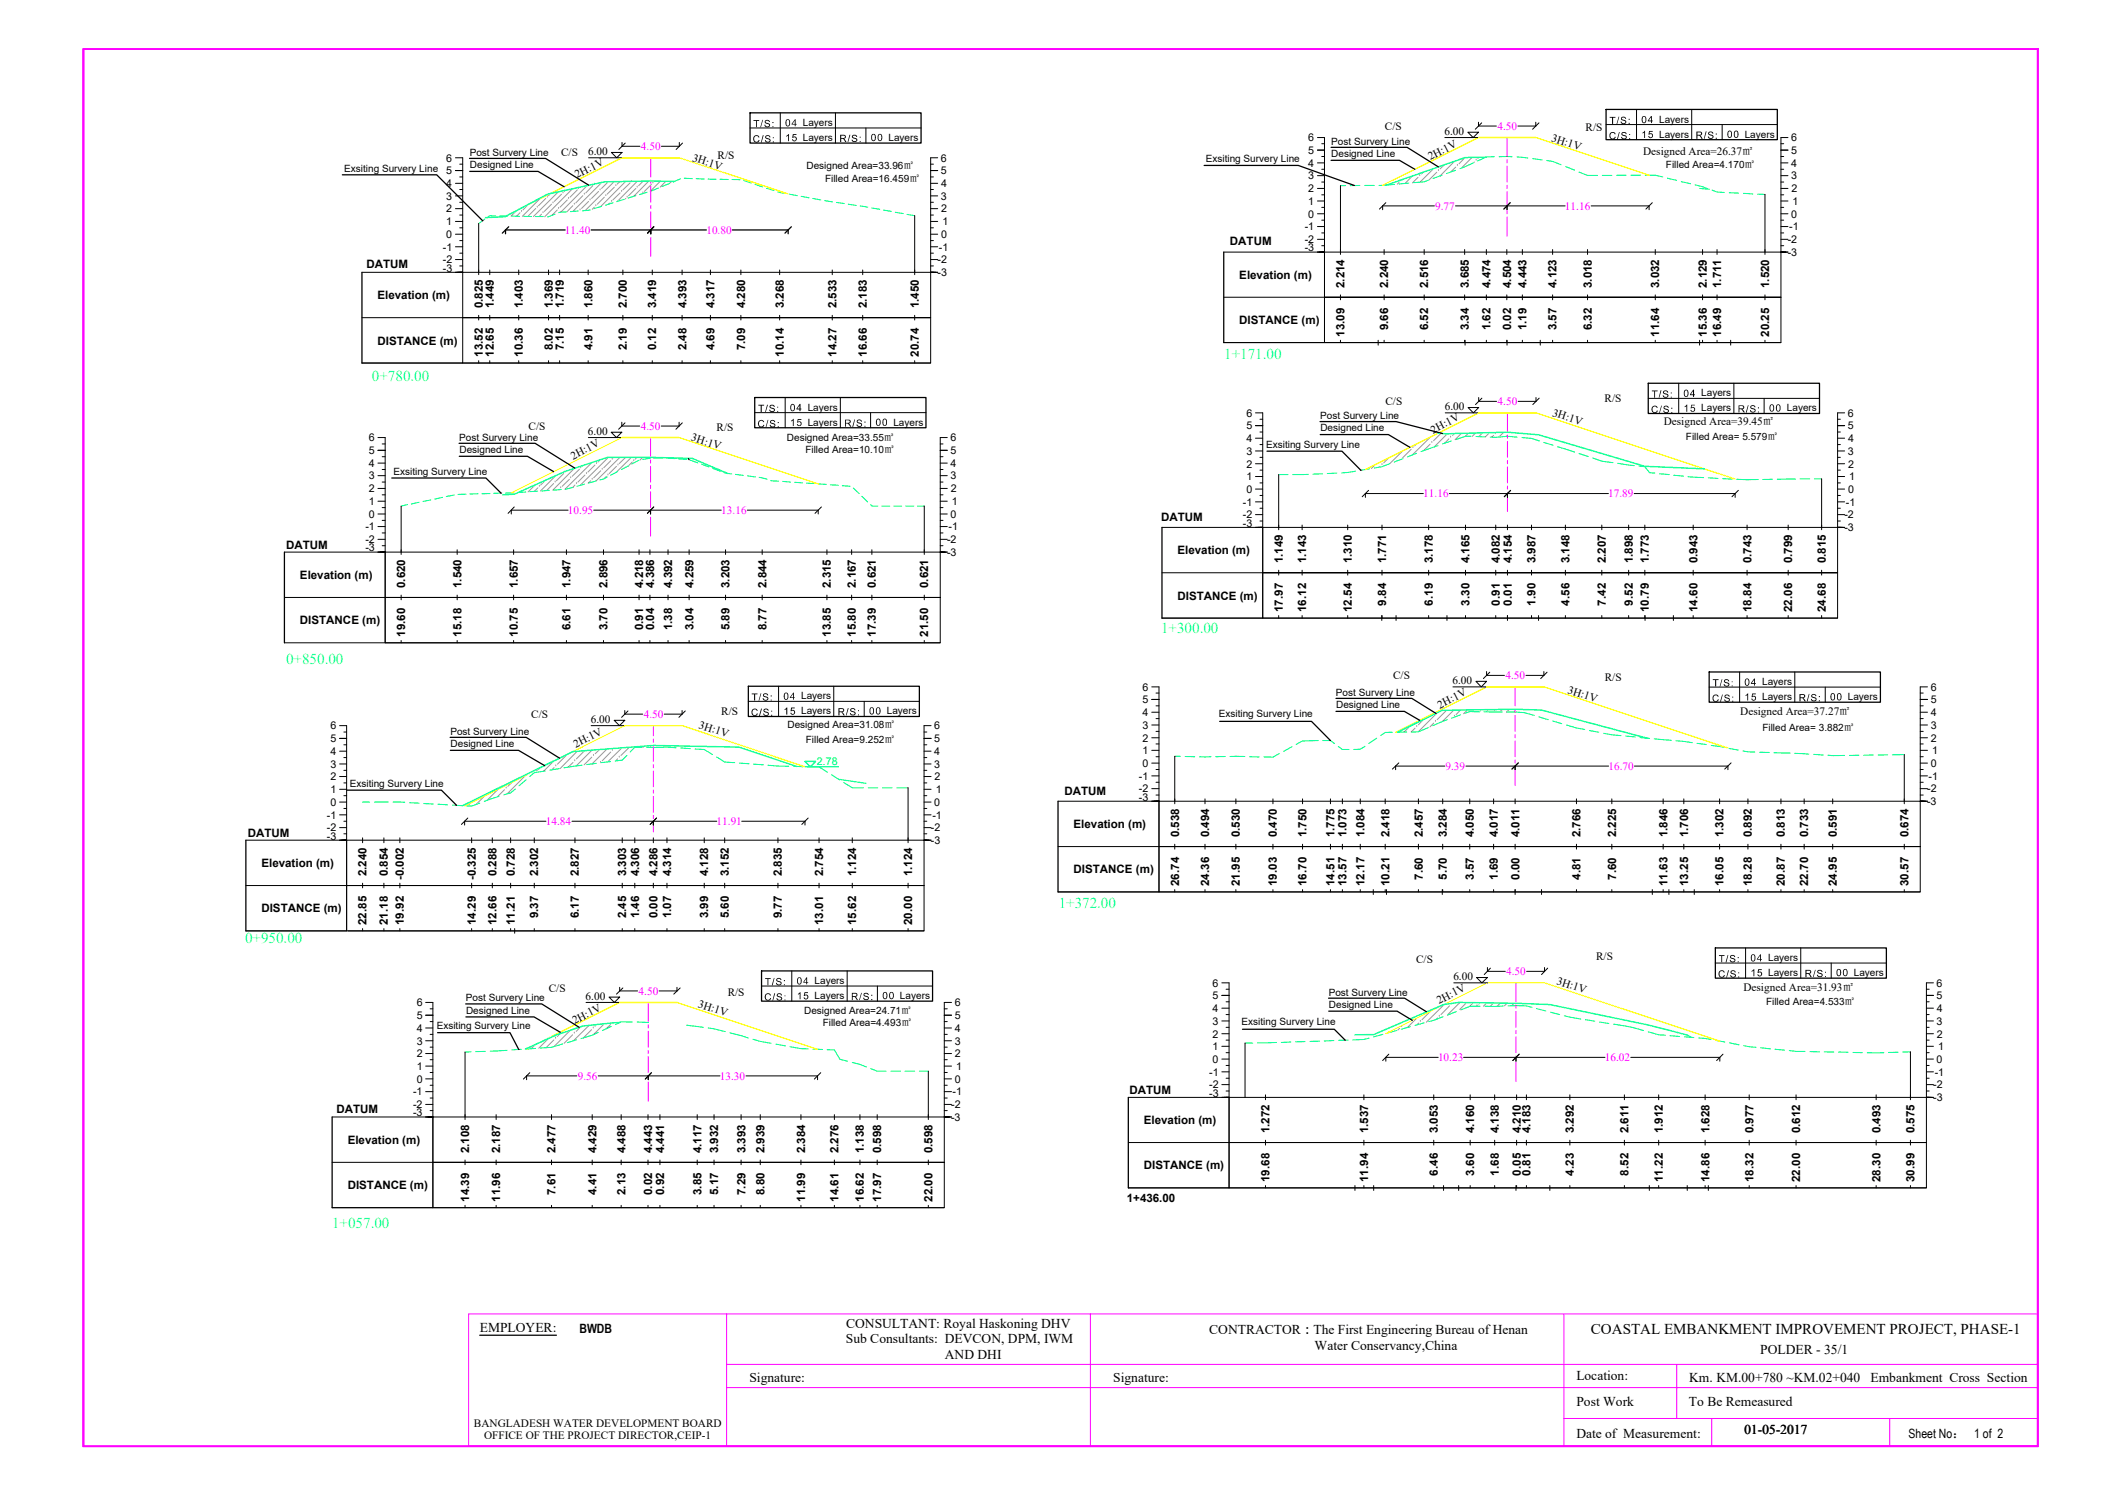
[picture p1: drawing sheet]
<svg xmlns="http://www.w3.org/2000/svg" width="420mm" height="297mm" viewBox="0 0 420 297" stroke-linecap="round" stroke-linejoin="round" font-family="sans-serif">
<defs><g id="words">
<g font-size="3" fill="#0ff">
<text x="243.3" y="71.4">1+171.00</text>
<text x="73.9" y="75.7">0+780.00</text>
<text x="230.8" y="125.9">1+300.00</text>
<text x="56.9" y="132">0+850.00</text>
<text x="210.4" y="180.6">1+372.00</text>
<text x="48.7" y="187.5">0+950.00</text>
<text x="66" y="244.1">1+057.00</text>
</g>
<text font-size="3" x="316.2" y="265.2">COASTAL EMBANKMENT IMPROVEMENT PROJECT, PHASE-1</text>
<g font-size="2.7">
<text x="168.2" y="264">CONSULTANT: Royal Haskoning DHV</text>
<text x="95.3" y="264.9">EMPLOYER:</text>
<text x="168.1" y="267.1">Sub Consultants: DEVCON, DPM, IWM</text>
<text x="240.3" y="265.3">CONTRACTOR : The First Engineering Bureau of Henan</text>
<text x="261.3" y="268.4">Water Conservancy,China</text>
<text x="349.9" y="269.1">POLDER - 35/1</text>
<text x="148.9" y="274.8">Signature:</text>
<text x="187.8" y="270.1">AND DHI</text>
<text x="221.2" y="274.8">Signature:</text>
<text x="313.3" y="274.4">Location:</text>
<text x="335.7" y="274.7">Km. KM.00+780 ~KM.02+040</text>
<text x="371.7" y="274.7">Embankment Cross Section</text>
<text x="313.3" y="279.6">Post Work</text>
<text x="335.7" y="279.6">To Be Remeasured</text>
<text x="313.3" y="285.8">Date of Measurement:</text>
<text x="346.6" y="285.2">01-05-2017</text>
</g>
<g font-size="2.5">
<text x="115.2" y="265.1">BWDB</text>
<text x="379.3" y="286">Sheet No： 1 of 2</text>
</g>
<g font-size="2.3">
<text x="72.8" y="53.3">DATUM</text>
<text x="244.4" y="48.8">DATUM</text>
<text x="75" y="59.5">Elevation (m)</text>
<text x="246.3" y="55.4">Elevation (m)</text>
<text x="267.2" y="57.3" transform="rotate(-90 267.2 57.3)">2.214</text>
<text x="275.9" y="57.3" transform="rotate(-90 275.9 57.3)">2.240</text>
<text x="283.9" y="57.3" transform="rotate(-90 283.9 57.3)">2.516</text>
<text x="291.9" y="57.3" transform="rotate(-90 291.9 57.3)">3.685</text>
<text x="296.3" y="57.3" transform="rotate(-90 296.3 57.3)">4.474</text>
<text x="300.3" y="57.3" transform="rotate(-90 300.3 57.3)">4.504</text>
<text x="303.4" y="57.3" transform="rotate(-90 303.4 57.3)">4.443</text>
<text x="309.4" y="57.3" transform="rotate(-90 309.4 57.3)">4.123</text>
<text x="316.4" y="57.3" transform="rotate(-90 316.4 57.3)">3.018</text>
<text x="329.8" y="57.3" transform="rotate(-90 329.8 57.3)">3.032</text>
<text x="339.2" y="57.3" transform="rotate(-90 339.2 57.3)">2.129</text>
<text x="342.1" y="57.3" transform="rotate(-90 342.1 57.3)">1.711</text>
<text x="351.6" y="57.3" transform="rotate(-90 351.6 57.3)">1.520</text>
<text x="95.9" y="61.3" transform="rotate(-90 95.9 61.3)">0.825</text>
<text x="98.1" y="61.3" transform="rotate(-90 98.1 61.3)">1.449</text>
<text x="103.9" y="61.3" transform="rotate(-90 103.9 61.3)">1.403</text>
<text x="109.9" y="61.3" transform="rotate(-90 109.9 61.3)">1.369</text>
<text x="112.1" y="61.3" transform="rotate(-90 112.1 61.3)">1.719</text>
<text x="117.7" y="61.3" transform="rotate(-90 117.7 61.3)">1.860</text>
<text x="124.6" y="61.3" transform="rotate(-90 124.6 61.3)">2.700</text>
<text x="130.4" y="61.3" transform="rotate(-90 130.4 61.3)">3.419</text>
<text x="136.4" y="61.3" transform="rotate(-90 136.4 61.3)">4.393</text>
<text x="142" y="61.3" transform="rotate(-90 142 61.3)">4.317</text>
<text x="148.1" y="61.3" transform="rotate(-90 148.1 61.3)">4.280</text>
<text x="155.8" y="61.3" transform="rotate(-90 155.8 61.3)">3.268</text>
<text x="166.3" y="61.3" transform="rotate(-90 166.3 61.3)">2.533</text>
<text x="172.3" y="61.3" transform="rotate(-90 172.3 61.3)">2.183</text>
<text x="182.6" y="61.3" transform="rotate(-90 182.6 61.3)">1.450</text>
<text x="246.3" y="64.4">DISTANCE (m)</text>
<text x="275.9" y="65.7" transform="rotate(-90 275.9 65.7)">9.66</text>
<text x="283.9" y="65.7" transform="rotate(-90 283.9 65.7)">6.52</text>
<text x="291.9" y="65.7" transform="rotate(-90 291.9 65.7)">3.34</text>
<text x="296.3" y="65.7" transform="rotate(-90 296.3 65.7)">1.62</text>
<text x="300.3" y="65.7" transform="rotate(-90 300.3 65.7)">0.02</text>
<text x="303.4" y="65.7" transform="rotate(-90 303.4 65.7)">1.19</text>
<text x="309.4" y="65.7" transform="rotate(-90 309.4 65.7)">3.57</text>
<text x="316.4" y="65.7" transform="rotate(-90 316.4 65.7)">6.32</text>
<text x="75" y="68.5">DISTANCE (m)</text>
<text x="95.9" y="71" transform="rotate(-90 95.9 71)">13.52</text>
<text x="98.1" y="71" transform="rotate(-90 98.1 71)">12.65</text>
<text x="103.9" y="71" transform="rotate(-90 103.9 71)">10.36</text>
<text x="109.9" y="69.7" transform="rotate(-90 109.9 69.7)">8.02</text>
<text x="112.1" y="69.7" transform="rotate(-90 112.1 69.7)">7.15</text>
<text x="117.7" y="69.7" transform="rotate(-90 117.7 69.7)">4.91</text>
<text x="124.6" y="69.7" transform="rotate(-90 124.6 69.7)">2.19</text>
<text x="130.4" y="69.7" transform="rotate(-90 130.4 69.7)">0.12</text>
<text x="136.4" y="69.7" transform="rotate(-90 136.4 69.7)">2.48</text>
<text x="142" y="69.7" transform="rotate(-90 142 69.7)">4.69</text>
<text x="148.1" y="69.7" transform="rotate(-90 148.1 69.7)">7.09</text>
<text x="155.8" y="71" transform="rotate(-90 155.8 71)">10.14</text>
<text x="166.3" y="71" transform="rotate(-90 166.3 71)">14.27</text>
<text x="172.3" y="71" transform="rotate(-90 172.3 71)">16.66</text>
<text x="182.6" y="71" transform="rotate(-90 182.6 71)">20.74</text>
<text x="267.2" y="66.9" transform="rotate(-90 267.2 66.9)">13.09</text>
<text x="329.8" y="66.9" transform="rotate(-90 329.8 66.9)">11.64</text>
<text x="339.2" y="66.9" transform="rotate(-90 339.2 66.9)">15.36</text>
<text x="342.1" y="66.9" transform="rotate(-90 342.1 66.9)">16.49</text>
<text x="351.6" y="66.9" transform="rotate(-90 351.6 66.9)">20.25</text>
<text x="230.8" y="103.5">DATUM</text>
<text x="56.9" y="109.1">DATUM</text>
<text x="234" y="110.2">Elevation (m)</text>
<text x="254.9" y="112" transform="rotate(-90 254.9 112)">1.149</text>
<text x="259.6" y="112" transform="rotate(-90 259.6 112)">1.143</text>
<text x="268.7" y="112" transform="rotate(-90 268.7 112)">1.310</text>
<text x="275.5" y="112" transform="rotate(-90 275.5 112)">1.771</text>
<text x="284.7" y="112" transform="rotate(-90 284.7 112)">3.178</text>
<text x="292.1" y="112" transform="rotate(-90 292.1 112)">4.165</text>
<text x="298.1" y="112" transform="rotate(-90 298.1 112)">4.082</text>
<text x="300.5" y="112" transform="rotate(-90 300.5 112)">4.154</text>
<text x="305.2" y="112" transform="rotate(-90 305.2 112)">3.987</text>
<text x="312" y="112" transform="rotate(-90 312 112)">3.148</text>
<text x="319.2" y="112" transform="rotate(-90 319.2 112)">2.207</text>
<text x="324.5" y="112" transform="rotate(-90 324.5 112)">1.898</text>
<text x="327.7" y="112" transform="rotate(-90 327.7 112)">1.773</text>
<text x="337.4" y="112" transform="rotate(-90 337.4 112)">0.943</text>
<text x="348.1" y="112" transform="rotate(-90 348.1 112)">0.743</text>
<text x="356.2" y="112" transform="rotate(-90 356.2 112)">0.799</text>
<text x="362.9" y="112" transform="rotate(-90 362.9 112)">0.815</text>
<text x="59.6" y="115.1">Elevation (m)</text>
<text x="80.5" y="116.9" transform="rotate(-90 80.5 116.9)">0.620</text>
<text x="91.7" y="116.9" transform="rotate(-90 91.7 116.9)">1.540</text>
<text x="102.9" y="116.9" transform="rotate(-90 102.9 116.9)">1.657</text>
<text x="113.4" y="116.9" transform="rotate(-90 113.4 116.9)">1.947</text>
<text x="120.7" y="116.9" transform="rotate(-90 120.7 116.9)">2.896</text>
<text x="127.8" y="116.9" transform="rotate(-90 127.8 116.9)">4.218</text>
<text x="130" y="116.9" transform="rotate(-90 130 116.9)">4.386</text>
<text x="133.6" y="116.9" transform="rotate(-90 133.6 116.9)">4.392</text>
<text x="137.8" y="116.9" transform="rotate(-90 137.8 116.9)">4.259</text>
<text x="145" y="116.9" transform="rotate(-90 145 116.9)">3.203</text>
<text x="152.3" y="116.9" transform="rotate(-90 152.3 116.9)">2.844</text>
<text x="165.2" y="116.9" transform="rotate(-90 165.2 116.9)">2.315</text>
<text x="170.1" y="116.9" transform="rotate(-90 170.1 116.9)">2.167</text>
<text x="174.1" y="116.9" transform="rotate(-90 174.1 116.9)">0.621</text>
<text x="184.5" y="116.9" transform="rotate(-90 184.5 116.9)">0.621</text>
<text x="234" y="119.2">DISTANCE (m)</text>
<text x="59.6" y="124.1">DISTANCE (m)</text>
<text x="113.4" y="125.3" transform="rotate(-90 113.4 125.3)">6.61</text>
<text x="120.7" y="125.3" transform="rotate(-90 120.7 125.3)">3.70</text>
<text x="127.8" y="125.3" transform="rotate(-90 127.8 125.3)">0.91</text>
<text x="130" y="125.3" transform="rotate(-90 130 125.3)">0.04</text>
<text x="133.6" y="125.3" transform="rotate(-90 133.6 125.3)">1.38</text>
<text x="137.8" y="125.3" transform="rotate(-90 137.8 125.3)">3.04</text>
<text x="145" y="125.3" transform="rotate(-90 145 125.3)">5.89</text>
<text x="152.3" y="125.3" transform="rotate(-90 152.3 125.3)">8.77</text>
<text x="254.9" y="121.7" transform="rotate(-90 254.9 121.7)">17.97</text>
<text x="259.6" y="121.7" transform="rotate(-90 259.6 121.7)">16.12</text>
<text x="268.7" y="121.7" transform="rotate(-90 268.7 121.7)">12.54</text>
<text x="275.5" y="120.4" transform="rotate(-90 275.5 120.4)">9.84</text>
<text x="284.7" y="120.4" transform="rotate(-90 284.7 120.4)">6.19</text>
<text x="292.1" y="120.4" transform="rotate(-90 292.1 120.4)">3.30</text>
<text x="298.1" y="120.4" transform="rotate(-90 298.1 120.4)">0.91</text>
<text x="300.5" y="120.4" transform="rotate(-90 300.5 120.4)">0.01</text>
<text x="305.2" y="120.4" transform="rotate(-90 305.2 120.4)">1.90</text>
<text x="312" y="120.4" transform="rotate(-90 312 120.4)">4.56</text>
<text x="319.2" y="120.4" transform="rotate(-90 319.2 120.4)">7.42</text>
<text x="324.5" y="120.4" transform="rotate(-90 324.5 120.4)">9.52</text>
<text x="327.7" y="121.7" transform="rotate(-90 327.7 121.7)">10.79</text>
<text x="337.4" y="121.7" transform="rotate(-90 337.4 121.7)">14.60</text>
<text x="348.1" y="121.7" transform="rotate(-90 348.1 121.7)">18.84</text>
<text x="356.2" y="121.7" transform="rotate(-90 356.2 121.7)">22.06</text>
<text x="362.9" y="121.7" transform="rotate(-90 362.9 121.7)">24.68</text>
<text x="80.5" y="126.6" transform="rotate(-90 80.5 126.6)">19.60</text>
<text x="91.7" y="126.6" transform="rotate(-90 91.7 126.6)">15.18</text>
<text x="102.9" y="126.6" transform="rotate(-90 102.9 126.6)">10.75</text>
<text x="165.2" y="126.6" transform="rotate(-90 165.2 126.6)">13.85</text>
<text x="170.1" y="126.6" transform="rotate(-90 170.1 126.6)">15.80</text>
<text x="174.1" y="126.6" transform="rotate(-90 174.1 126.6)">17.39</text>
<text x="184.5" y="126.6" transform="rotate(-90 184.5 126.6)">21.50</text>
<text x="211.6" y="158.2">DATUM</text>
<text x="49.2" y="166.4">DATUM</text>
<text x="213.4" y="164.6">Elevation (m)</text>
<text x="234.3" y="166.5" transform="rotate(-90 234.3 166.5)">0.538</text>
<text x="240.3" y="166.5" transform="rotate(-90 240.3 166.5)">0.494</text>
<text x="246.4" y="166.5" transform="rotate(-90 246.4 166.5)">0.530</text>
<text x="253.8" y="166.5" transform="rotate(-90 253.8 166.5)">0.470</text>
<text x="259.7" y="166.5" transform="rotate(-90 259.7 166.5)">1.750</text>
<text x="265.2" y="166.5" transform="rotate(-90 265.2 166.5)">1.775</text>
<text x="267.6" y="166.5" transform="rotate(-90 267.6 166.5)">1.073</text>
<text x="271.2" y="166.5" transform="rotate(-90 271.2 166.5)">1.084</text>
<text x="276.2" y="166.5" transform="rotate(-90 276.2 166.5)">2.418</text>
<text x="282.8" y="166.5" transform="rotate(-90 282.8 166.5)">2.457</text>
<text x="287.5" y="166.5" transform="rotate(-90 287.5 166.5)">3.284</text>
<text x="292.9" y="166.5" transform="rotate(-90 292.9 166.5)">4.050</text>
<text x="297.7" y="166.5" transform="rotate(-90 297.7 166.5)">4.017</text>
<text x="302" y="166.5" transform="rotate(-90 302 166.5)">4.011</text>
<text x="314.1" y="166.5" transform="rotate(-90 314.1 166.5)">2.766</text>
<text x="321.2" y="166.5" transform="rotate(-90 321.2 166.5)">2.225</text>
<text x="331.4" y="166.5" transform="rotate(-90 331.4 166.5)">1.846</text>
<text x="335.5" y="166.5" transform="rotate(-90 335.5 166.5)">1.706</text>
<text x="342.6" y="166.5" transform="rotate(-90 342.6 166.5)">1.302</text>
<text x="348.2" y="166.5" transform="rotate(-90 348.2 166.5)">0.892</text>
<text x="354.8" y="166.5" transform="rotate(-90 354.8 166.5)">0.813</text>
<text x="359.4" y="166.5" transform="rotate(-90 359.4 166.5)">0.733</text>
<text x="365.1" y="166.5" transform="rotate(-90 365.1 166.5)">0.591</text>
<text x="379.3" y="166.5" transform="rotate(-90 379.3 166.5)">0.674</text>
<text x="52" y="172.4">Elevation (m)</text>
<text x="213.4" y="173.7">DISTANCE (m)</text>
<text x="72.9" y="174.2" transform="rotate(-90 72.9 174.2)">2.240</text>
<text x="77.1" y="174.2" transform="rotate(-90 77.1 174.2)">0.854</text>
<text x="80.3" y="175" transform="rotate(-90 80.3 175)">-0.002</text>
<text x="94.5" y="175" transform="rotate(-90 94.5 175)">-0.325</text>
<text x="98.7" y="174.2" transform="rotate(-90 98.7 174.2)">0.288</text>
<text x="102.3" y="174.2" transform="rotate(-90 102.3 174.2)">0.728</text>
<text x="107" y="174.2" transform="rotate(-90 107 174.2)">2.302</text>
<text x="115.1" y="174.2" transform="rotate(-90 115.1 174.2)">2.827</text>
<text x="124.5" y="174.2" transform="rotate(-90 124.5 174.2)">3.303</text>
<text x="127" y="174.2" transform="rotate(-90 127 174.2)">4.306</text>
<text x="130.7" y="174.2" transform="rotate(-90 130.7 174.2)">4.286</text>
<text x="133.4" y="174.2" transform="rotate(-90 133.4 174.2)">4.314</text>
<text x="140.8" y="174.2" transform="rotate(-90 140.8 174.2)">4.128</text>
<text x="144.9" y="174.2" transform="rotate(-90 144.9 174.2)">3.152</text>
<text x="155.4" y="174.2" transform="rotate(-90 155.4 174.2)">2.835</text>
<text x="163.6" y="174.2" transform="rotate(-90 163.6 174.2)">2.754</text>
<text x="170.2" y="174.2" transform="rotate(-90 170.2 174.2)">1.124</text>
<text x="181.3" y="174.2" transform="rotate(-90 181.3 174.2)">1.124</text>
<text x="234.3" y="176.1" transform="rotate(-90 234.3 176.1)">26.74</text>
<text x="240.3" y="176.1" transform="rotate(-90 240.3 176.1)">24.36</text>
<text x="246.4" y="176.1" transform="rotate(-90 246.4 176.1)">21.95</text>
<text x="253.8" y="176.1" transform="rotate(-90 253.8 176.1)">19.03</text>
<text x="259.7" y="176.1" transform="rotate(-90 259.7 176.1)">16.70</text>
<text x="265.2" y="176.1" transform="rotate(-90 265.2 176.1)">14.51</text>
<text x="267.6" y="176.1" transform="rotate(-90 267.6 176.1)">13.57</text>
<text x="271.2" y="176.1" transform="rotate(-90 271.2 176.1)">12.17</text>
<text x="276.2" y="176.1" transform="rotate(-90 276.2 176.1)">10.21</text>
<text x="282.8" y="174.9" transform="rotate(-90 282.8 174.9)">7.60</text>
<text x="287.5" y="174.9" transform="rotate(-90 287.5 174.9)">5.70</text>
<text x="292.9" y="174.9" transform="rotate(-90 292.9 174.9)">3.57</text>
<text x="297.7" y="174.9" transform="rotate(-90 297.7 174.9)">1.69</text>
<text x="302" y="174.9" transform="rotate(-90 302 174.9)">0.00</text>
<text x="314.1" y="174.9" transform="rotate(-90 314.1 174.9)">4.81</text>
<text x="321.2" y="174.9" transform="rotate(-90 321.2 174.9)">7.60</text>
<text x="331.4" y="176.1" transform="rotate(-90 331.4 176.1)">11.63</text>
<text x="335.5" y="176.1" transform="rotate(-90 335.5 176.1)">13.25</text>
<text x="342.6" y="176.1" transform="rotate(-90 342.6 176.1)">16.05</text>
<text x="348.2" y="176.1" transform="rotate(-90 348.2 176.1)">18.28</text>
<text x="354.8" y="176.1" transform="rotate(-90 354.8 176.1)">20.87</text>
<text x="359.4" y="176.1" transform="rotate(-90 359.4 176.1)">22.70</text>
<text x="365.1" y="176.1" transform="rotate(-90 365.1 176.1)">24.95</text>
<text x="379.3" y="176.1" transform="rotate(-90 379.3 176.1)">30.57</text>
<text x="52" y="181.4">DISTANCE (m)</text>
<text x="72.9" y="183.9" transform="rotate(-90 72.9 183.9)">22.85</text>
<text x="77.1" y="183.9" transform="rotate(-90 77.1 183.9)">21.18</text>
<text x="80.3" y="183.9" transform="rotate(-90 80.3 183.9)">19.92</text>
<text x="94.5" y="183.9" transform="rotate(-90 94.5 183.9)">14.29</text>
<text x="98.7" y="183.9" transform="rotate(-90 98.7 183.9)">12.66</text>
<text x="102.3" y="183.9" transform="rotate(-90 102.3 183.9)">11.21</text>
<text x="107" y="182.6" transform="rotate(-90 107 182.6)">9.37</text>
<text x="115.1" y="182.6" transform="rotate(-90 115.1 182.6)">6.17</text>
<text x="124.5" y="182.6" transform="rotate(-90 124.5 182.6)">2.45</text>
<text x="127" y="182.6" transform="rotate(-90 127 182.6)">1.46</text>
<text x="130.7" y="182.6" transform="rotate(-90 130.7 182.6)">0.00</text>
<text x="133.4" y="182.6" transform="rotate(-90 133.4 182.6)">1.07</text>
<text x="140.8" y="182.6" transform="rotate(-90 140.8 182.6)">3.99</text>
<text x="144.9" y="182.6" transform="rotate(-90 144.9 182.6)">5.60</text>
<text x="155.4" y="182.6" transform="rotate(-90 155.4 182.6)">9.77</text>
<text x="163.6" y="183.9" transform="rotate(-90 163.6 183.9)">13.01</text>
<text x="170.2" y="183.9" transform="rotate(-90 170.2 183.9)">15.62</text>
<text x="181.3" y="183.9" transform="rotate(-90 181.3 183.9)">20.00</text>
<text x="66.9" y="221.3">DATUM</text>
<text x="224.5" y="217.5">DATUM</text>
<text x="69.1" y="227.4">Elevation (m)</text>
<text x="227.3" y="223.5">Elevation (m)</text>
<text x="252.3" y="225.3" transform="rotate(-90 252.3 225.3)">1.272</text>
<text x="271.9" y="225.3" transform="rotate(-90 271.9 225.3)">1.537</text>
<text x="285.8" y="225.3" transform="rotate(-90 285.8 225.3)">3.053</text>
<text x="293" y="225.3" transform="rotate(-90 293 225.3)">4.160</text>
<text x="297.9" y="225.3" transform="rotate(-90 297.9 225.3)">4.138</text>
<text x="302.3" y="225.3" transform="rotate(-90 302.3 225.3)">4.210</text>
<text x="304.2" y="225.3" transform="rotate(-90 304.2 225.3)">4.183</text>
<text x="312.8" y="225.3" transform="rotate(-90 312.8 225.3)">3.292</text>
<text x="323.7" y="225.3" transform="rotate(-90 323.7 225.3)">2.611</text>
<text x="330.5" y="225.3" transform="rotate(-90 330.5 225.3)">1.912</text>
<text x="339.7" y="225.3" transform="rotate(-90 339.7 225.3)">1.628</text>
<text x="348.5" y="225.3" transform="rotate(-90 348.5 225.3)">0.977</text>
<text x="357.8" y="225.3" transform="rotate(-90 357.8 225.3)">0.612</text>
<text x="373.7" y="225.3" transform="rotate(-90 373.7 225.3)">0.493</text>
<text x="380.5" y="225.3" transform="rotate(-90 380.5 225.3)">0.575</text>
<text x="93.3" y="229.3" transform="rotate(-90 93.3 229.3)">2.108</text>
<text x="99.4" y="229.3" transform="rotate(-90 99.4 229.3)">2.187</text>
<text x="110.4" y="229.3" transform="rotate(-90 110.4 229.3)">2.477</text>
<text x="118.5" y="229.3" transform="rotate(-90 118.5 229.3)">4.429</text>
<text x="124.3" y="229.3" transform="rotate(-90 124.3 229.3)">4.488</text>
<text x="129.6" y="229.3" transform="rotate(-90 129.6 229.3)">4.443</text>
<text x="132" y="229.3" transform="rotate(-90 132 229.3)">4.441</text>
<text x="139.4" y="229.3" transform="rotate(-90 139.4 229.3)">4.117</text>
<text x="142.8" y="229.3" transform="rotate(-90 142.8 229.3)">3.932</text>
<text x="148.1" y="229.3" transform="rotate(-90 148.1 229.3)">3.393</text>
<text x="151.9" y="229.3" transform="rotate(-90 151.9 229.3)">2.939</text>
<text x="160" y="229.3" transform="rotate(-90 160 229.3)">2.384</text>
<text x="166.6" y="229.3" transform="rotate(-90 166.6 229.3)">2.276</text>
<text x="171.7" y="229.3" transform="rotate(-90 171.7 229.3)">1.138</text>
<text x="175.1" y="229.3" transform="rotate(-90 175.1 229.3)">0.598</text>
<text x="185.3" y="229.3" transform="rotate(-90 185.3 229.3)">0.598</text>
<text x="227.3" y="232.5">DISTANCE (m)</text>
<text x="285.8" y="233.7" transform="rotate(-90 285.8 233.7)">6.46</text>
<text x="293" y="233.7" transform="rotate(-90 293 233.7)">3.60</text>
<text x="297.9" y="233.7" transform="rotate(-90 297.9 233.7)">1.68</text>
<text x="302.3" y="233.7" transform="rotate(-90 302.3 233.7)">0.05</text>
<text x="304.2" y="233.7" transform="rotate(-90 304.2 233.7)">0.81</text>
<text x="312.8" y="233.7" transform="rotate(-90 312.8 233.7)">4.23</text>
<text x="323.7" y="233.7" transform="rotate(-90 323.7 233.7)">8.52</text>
<text x="69.1" y="236.4">DISTANCE (m)</text>
<text x="93.3" y="238.9" transform="rotate(-90 93.3 238.9)">14.39</text>
<text x="99.4" y="238.9" transform="rotate(-90 99.4 238.9)">11.96</text>
<text x="110.4" y="237.6" transform="rotate(-90 110.4 237.6)">7.61</text>
<text x="118.5" y="237.6" transform="rotate(-90 118.5 237.6)">4.41</text>
<text x="124.3" y="237.6" transform="rotate(-90 124.3 237.6)">2.13</text>
<text x="129.6" y="237.6" transform="rotate(-90 129.6 237.6)">0.02</text>
<text x="132" y="237.6" transform="rotate(-90 132 237.6)">0.92</text>
<text x="139.4" y="237.6" transform="rotate(-90 139.4 237.6)">3.85</text>
<text x="142.8" y="237.6" transform="rotate(-90 142.8 237.6)">5.17</text>
<text x="148.1" y="237.6" transform="rotate(-90 148.1 237.6)">7.29</text>
<text x="151.9" y="237.6" transform="rotate(-90 151.9 237.6)">8.80</text>
<text x="160" y="238.9" transform="rotate(-90 160 238.9)">11.99</text>
<text x="166.6" y="238.9" transform="rotate(-90 166.6 238.9)">14.61</text>
<text x="171.7" y="238.9" transform="rotate(-90 171.7 238.9)">16.62</text>
<text x="175.1" y="238.9" transform="rotate(-90 175.1 238.9)">17.97</text>
<text x="185.3" y="238.9" transform="rotate(-90 185.3 238.9)">22.00</text>
<text x="224" y="239.1">1+436.00</text>
<text x="252.3" y="235" transform="rotate(-90 252.3 235)">19.68</text>
<text x="271.9" y="235" transform="rotate(-90 271.9 235)">11.94</text>
<text x="330.5" y="235" transform="rotate(-90 330.5 235)">11.22</text>
<text x="339.7" y="235" transform="rotate(-90 339.7 235)">14.86</text>
<text x="348.5" y="235" transform="rotate(-90 348.5 235)">18.32</text>
<text x="357.8" y="235" transform="rotate(-90 357.8 235)">22.00</text>
<text x="373.7" y="235" transform="rotate(-90 373.7 235)">28.30</text>
<text x="380.5" y="235" transform="rotate(-90 380.5 235)">30.99</text>
</g>
<g font-size="2.2" fill="#f0f">
<text x="127.4" y="29.8">4.50</text>
<text x="297.6" y="25.8">4.50</text>
<text x="285.2" y="41.7">9.77</text>
<text x="311" y="41.7">11.16</text>
<text x="112.3" y="46.5">11.40</text>
<text x="140.4" y="46.5">10.80</text>
<text x="297.7" y="80.5">4.50</text>
<text x="127.4" y="85.5">4.50</text>
<text x="282.9" y="98.9">11.16</text>
<text x="319.6" y="98.9">17.89</text>
<text x="112.9" y="102.2">10.95</text>
<text x="143.4" y="102.2">13.16</text>
<text x="299.2" y="135">4.50</text>
<text x="127.9" y="142.7">4.50</text>
<text x="287.3" y="153">9.39</text>
<text x="319.7" y="153">16.70</text>
<text x="108.5" y="164">14.84</text>
<text x="142.4" y="164">11.91</text>
<text x="126.9" y="197.8">4.50</text>
<text x="299.4" y="193.8">4.50</text>
<text x="114.8" y="214.7">9.56</text>
<text x="143.1" y="214.7">13.30</text>
<text x="285.8" y="211">10.23</text>
<text x="319" y="211">16.02</text>
</g>
<g font-size="2.2">
<text x="275.3" y="25.8">C/S</text>
<text x="287.1" y="26.8">6.00</text>
<text x="308.2" y="28" transform="rotate(18 308.2 28)">3H:1V</text>
<text x="315.1" y="26.1">R/S</text>
<text x="111.5" y="31">C/S</text>
<text x="114.7" y="35.5" transform="rotate(-27 114.7 35.5)">2H:1V</text>
<text x="116.9" y="30.9">6.00</text>
<text x="137.5" y="31.9" transform="rotate(18 137.5 31.9)">3H:1V</text>
<text x="142.6" y="31.5">R/S</text>
<text x="284.3" y="31.9" transform="rotate(-27 284.3 31.9)">2H:1V</text>
<text x="326.6" y="30.9">Designed Area=26.37㎡</text>
<text x="275.4" y="80.5">C/S</text>
<text x="287.2" y="81.6">6.00</text>
<text x="308.5" y="82.6" transform="rotate(18 308.5 82.6)">3H:1V</text>
<text x="318.9" y="80">R/S</text>
<text x="105" y="85.4">C/S</text>
<text x="116.9" y="86.5">6.00</text>
<text x="137.3" y="87.5" transform="rotate(18 137.3 87.5)">3H:1V</text>
<text x="142.4" y="85.6">R/S</text>
<text x="284.8" y="86.2" transform="rotate(-27 284.8 86.2)">2H:1V</text>
<text x="330.7" y="84.5">Designed Area=39.45㎡</text>
<text x="113.9" y="91.4" transform="rotate(-27 113.9 91.4)">2H:1V</text>
<text x="276.9" y="135">C/S</text>
<text x="288.7" y="136.1">6.00</text>
<text x="311.5" y="137.8" transform="rotate(18 311.5 137.8)">3H:1V</text>
<text x="319" y="135.3">R/S</text>
<text x="105.6" y="142.7">C/S</text>
<text x="117.4" y="143.8">6.00</text>
<text x="143.4" y="142.2">R/S</text>
<text x="286.2" y="140.9" transform="rotate(-27 286.2 140.9)">2H:1V</text>
<text x="345.9" y="142.1">Designed Area=37.27㎡</text>
<text x="114.4" y="148.7" transform="rotate(-27 114.4 148.7)">2H:1V</text>
<text x="138.8" y="144.8" transform="rotate(18 138.8 144.8)">3H:1V</text>
<text x="281.4" y="191.6">C/S</text>
<text x="317.2" y="190.9">R/S</text>
<text x="109.1" y="197.3">C/S</text>
<text x="288.9" y="194.9">6.00</text>
<text x="309.3" y="195.7" transform="rotate(18 309.3 195.7)">3H:1V</text>
<text x="346.5" y="196.9">Designed Area=31.93㎡</text>
<text x="114.2" y="203.6" transform="rotate(-27 114.2 203.6)">2H:1V</text>
<text x="116.4" y="198.8">6.00</text>
<text x="138.6" y="200.2" transform="rotate(18 138.6 200.2)">3H:1V</text>
<text x="144.6" y="198.1">R/S</text>
<text x="286" y="199.6" transform="rotate(-27 286 199.6)">2H:1V</text>
<text x="94.2" y="283.6">BANGLADESH WATER DEVELOPMENT BOARD</text>
<text x="96.2" y="286.1">OFFICE OF THE PROJECT DIRECTOR,CEIP-1</text>
</g>
<g font-size="2.1">
<text x="260" y="28.1">6</text>
<text x="356" y="28.1">6</text>
<text x="88.7" y="34.7">5</text>
<text x="88.7" y="32.1">6</text>
<text x="187" y="34.7">5</text>
<text x="187" y="32.1">6</text>
<text x="260" y="35.7">3</text>
<text x="260" y="33.1">4</text>
<text x="260" y="30.6">5</text>
<text x="356" y="35.7">3</text>
<text x="356" y="33.1">4</text>
<text x="356" y="30.6">5</text>
<text x="88.7" y="39.7">3</text>
<text x="88.7" y="37.2">4</text>
<text x="187" y="39.7">3</text>
<text x="187" y="37.2">4</text>
<text x="260" y="40.7">1</text>
<text x="260" y="38.2">2</text>
<text x="356" y="38.2">2</text>
<text x="356.3" y="40.7">1</text>
<text x="88.7" y="47.3">0</text>
<text x="88.7" y="44.8">1</text>
<text x="88.7" y="42.2">2</text>
<text x="187" y="47.3">0</text>
<text x="187" y="42.2">2</text>
<text x="187.3" y="44.8">1</text>
<text x="259.3" y="45.8">-1</text>
<text x="260" y="43.3">0</text>
<text x="355.6" y="45.8">-1</text>
<text x="356" y="43.3">0</text>
<text x="88" y="52.4">-2</text>
<text x="88" y="49.8">-1</text>
<text x="186.3" y="52.4">-2</text>
<text x="186.6" y="49.8">-1</text>
<text x="259.3" y="50">-3</text>
<text x="259.3" y="48.3">-2</text>
<text x="355.3" y="48.3">-2</text>
<text x="355.3" y="50.8">-3</text>
<text x="88" y="54">-3</text>
<text x="186.3" y="54.9">-3</text>
<text x="247.7" y="82.8">6</text>
<text x="367.3" y="82.8">6</text>
<text x="73.3" y="87.8">6</text>
<text x="188.9" y="87.8">6</text>
<text x="247.7" y="87.9">4</text>
<text x="247.7" y="85.4">5</text>
<text x="367.3" y="85.4">5</text>
<text x="367.3" y="87.9">4</text>
<text x="73.3" y="95.3">3</text>
<text x="73.3" y="92.8">4</text>
<text x="73.3" y="90.3">5</text>
<text x="188.9" y="95.3">3</text>
<text x="188.9" y="92.8">4</text>
<text x="188.9" y="90.3">5</text>
<text x="247.7" y="95.5">1</text>
<text x="247.7" y="93">2</text>
<text x="247.7" y="90.4">3</text>
<text x="367.3" y="90.4">3</text>
<text x="367.3" y="93">2</text>
<text x="367.6" y="95.5">1</text>
<text x="73.3" y="100.4">1</text>
<text x="73.3" y="97.9">2</text>
<text x="188.9" y="97.9">2</text>
<text x="189.2" y="100.4">1</text>
<text x="247" y="100.5">-1</text>
<text x="247.7" y="98">0</text>
<text x="366.9" y="100.5">-1</text>
<text x="367.3" y="98">0</text>
<text x="72.6" y="108">-2</text>
<text x="72.6" y="105.5">-1</text>
<text x="73.3" y="103">0</text>
<text x="188.2" y="108">-2</text>
<text x="188.5" y="105.5">-1</text>
<text x="188.9" y="103">0</text>
<text x="247" y="104.7">-3</text>
<text x="247" y="103.1">-2</text>
<text x="366.6" y="103.1">-2</text>
<text x="366.6" y="105.6">-3</text>
<text x="72.6" y="109.6">-3</text>
<text x="188.2" y="110.5">-3</text>
<text x="227.1" y="137.3">6</text>
<text x="383.7" y="137.3">6</text>
<text x="227.1" y="142.4">4</text>
<text x="227.1" y="139.8">5</text>
<text x="383.7" y="142.4">4</text>
<text x="383.7" y="139.8">5</text>
<text x="65.7" y="147.6">5</text>
<text x="65.7" y="145">6</text>
<text x="185.7" y="147.6">5</text>
<text x="185.7" y="145">6</text>
<text x="227.1" y="149.9">1</text>
<text x="227.1" y="147.4">2</text>
<text x="227.1" y="144.9">3</text>
<text x="383.7" y="147.4">2</text>
<text x="383.7" y="144.9">3</text>
<text x="384" y="149.9">1</text>
<text x="65.7" y="155.2">2</text>
<text x="65.7" y="152.7">3</text>
<text x="65.7" y="150.1">4</text>
<text x="185.7" y="152.7">3</text>
<text x="185.7" y="150.1">4</text>
<text x="185.7" y="155.2">2</text>
<text x="226.4" y="155">-1</text>
<text x="227.1" y="152.5">0</text>
<text x="383.3" y="155">-1</text>
<text x="383.7" y="152.5">0</text>
<text x="65.7" y="160.2">0</text>
<text x="65.7" y="157.7">1</text>
<text x="185.7" y="160.2">0</text>
<text x="186" y="157.7">1</text>
<text x="226.4" y="159.2">-3</text>
<text x="226.4" y="157.6">-2</text>
<text x="383" y="160.1">-3</text>
<text x="383" y="157.6">-2</text>
<text x="65" y="166.9">-3</text>
<text x="65" y="165.3">-2</text>
<text x="65" y="162.8">-1</text>
<text x="185" y="165.3">-2</text>
<text x="185" y="167.8">-3</text>
<text x="185.3" y="162.8">-1</text>
<text x="241" y="196.2">6</text>
<text x="384.9" y="196.2">6</text>
<text x="82.8" y="202.6">5</text>
<text x="82.8" y="200.1">6</text>
<text x="189.8" y="202.6">5</text>
<text x="189.8" y="200.1">6</text>
<text x="241" y="203.8">3</text>
<text x="241" y="201.2">4</text>
<text x="241" y="198.7">5</text>
<text x="384.9" y="203.8">3</text>
<text x="384.9" y="198.7">5</text>
<text x="385" y="201.2">4</text>
<text x="82.8" y="207.7">3</text>
<text x="82.8" y="205.1">4</text>
<text x="189.8" y="207.7">3</text>
<text x="189.8" y="205.1">4</text>
<text x="241" y="208.8">1</text>
<text x="241" y="206.3">2</text>
<text x="385" y="206.3">2</text>
<text x="385.2" y="208.8">1</text>
<text x="82.8" y="215.3">0</text>
<text x="82.8" y="212.7">1</text>
<text x="82.8" y="210.2">2</text>
<text x="189.8" y="215.3">0</text>
<text x="189.8" y="210.2">2</text>
<text x="190" y="212.7">1</text>
<text x="240.3" y="213.9">-1</text>
<text x="241" y="211.3">0</text>
<text x="384.5" y="213.9">-1</text>
<text x="384.9" y="211.3">0</text>
<text x="82.1" y="222">-3</text>
<text x="82.1" y="220.3">-2</text>
<text x="82.1" y="217.8">-1</text>
<text x="189.1" y="220.3">-2</text>
<text x="189.3" y="217.8">-1</text>
<text x="240.3" y="218">-3</text>
<text x="240.3" y="216.4">-2</text>
<text x="384.2" y="216.4">-2</text>
<text x="384.2" y="218.9">-3</text>
<text x="189" y="222.8">-3</text>
</g>
<text font-size="2.1" fill="#0f0" x="162.4" y="152">2.78</text>
<g font-size="2">
<text x="149.6" y="28.3">C/S:</text>
<text x="149.7" y="25.3">T/S:</text>
<text x="156" y="25.1">04</text>
<text x="156.1" y="28.1">15</text>
<text x="159.6" y="25">Layers</text>
<text x="159.6" y="28">Layers</text>
<text x="166.8" y="28.2">R/S:</text>
<text x="173.1" y="28">00</text>
<text x="176.6" y="28">Layers</text>
<text x="264.6" y="28.8">Post Survery Line</text>
<text x="319.8" y="27.7">C/S:</text>
<text x="319.9" y="24.6">T/S:</text>
<text x="326.2" y="24.5">04</text>
<text x="326.2" y="27.4">15</text>
<text x="329.7" y="24.4">Layers</text>
<text x="329.7" y="27.4">Layers</text>
<text x="337" y="27.6">R/S:</text>
<text x="343.2" y="27.4">00</text>
<text x="346.8" y="27.4">Layers</text>
<text x="68.4" y="34.2">Exsiting Survery Line</text>
<text x="93.4" y="31">Post Survery Line</text>
<text x="93.4" y="33.4">Designed Line</text>
<text x="160.3" y="33.7">Designed Area=33.96㎡</text>
<text x="239.7" y="32.3">Exsiting Survery Line</text>
<text x="264.6" y="31.2">Designed Line</text>
<text x="331.1" y="33.4">Filled Area=4.170㎡</text>
<text x="164" y="36.2">Filled Area=16.459㎡</text>
<text x="150.7" y="81.9">T/S:</text>
<text x="157" y="81.7">04</text>
<text x="160.5" y="81.7">Layers</text>
<text x="262.4" y="83.3">Post Survery Line</text>
<text x="328.1" y="82.1">C/S:</text>
<text x="328.3" y="79.1">T/S:</text>
<text x="334.6" y="78.9">04</text>
<text x="334.6" y="81.9">15</text>
<text x="338.1" y="78.8">Layers</text>
<text x="338.1" y="81.8">Layers</text>
<text x="345.4" y="82">R/S:</text>
<text x="351.6" y="81.8">00</text>
<text x="355.1" y="81.8">Layers</text>
<text x="91.3" y="87.6">Post Survery Line</text>
<text x="150.6" y="85">C/S:</text>
<text x="156.4" y="87.7">Designed Area=33.55㎡</text>
<text x="157" y="84.7">15</text>
<text x="160.5" y="84.7">Layers</text>
<text x="167.8" y="84.8">R/S:</text>
<text x="174" y="84.7">00</text>
<text x="177.6" y="84.7">Layers</text>
<text x="251.6" y="89.1">Exsiting Survery Line</text>
<text x="262.4" y="85.8">Designed Line</text>
<text x="335.1" y="87.4">Filled Area= 5.579㎡</text>
<text x="78.2" y="94.4">Exsiting Survery Line</text>
<text x="91.3" y="90.1">Designed Line</text>
<text x="160.1" y="90.1">Filled Area=10.10㎡</text>
<text x="340.4" y="136.5">T/S:</text>
<text x="346.7" y="136.3">04</text>
<text x="350.2" y="136.2">Layers</text>
<text x="149.2" y="142.3">C/S:</text>
<text x="149.4" y="139.3">T/S:</text>
<text x="155.7" y="139.1">04</text>
<text x="155.7" y="142.1">15</text>
<text x="159.2" y="139">Layers</text>
<text x="159.2" y="142">Layers</text>
<text x="166.5" y="142.2">R/S:</text>
<text x="172.7" y="142">00</text>
<text x="176.2" y="142">Layers</text>
<text x="242.2" y="142.6">Exsiting Survery Line</text>
<text x="265.5" y="138.3">Post Survery Line</text>
<text x="265.6" y="140.8">Designed Line</text>
<text x="340.2" y="139.5">C/S:</text>
<text x="346.7" y="139.3">15</text>
<text x="350.2" y="139.2">Layers</text>
<text x="357.5" y="139.4">R/S:</text>
<text x="363.7" y="139.2">00</text>
<text x="367.3" y="139.2">Layers</text>
<text x="89.5" y="146.1">Post Survery Line</text>
<text x="89.5" y="148.5">Designed Line</text>
<text x="156.5" y="144.7">Designed Area=31.08㎡</text>
<text x="160.2" y="147.7">Filled Area=9.252㎡</text>
<text x="350.3" y="145.3">Filled Area= 3.882㎡</text>
<text x="69.5" y="156.4">Exsiting Survery Line</text>
<text x="341.6" y="191.3">T/S:</text>
<text x="347.9" y="191.1">04</text>
<text x="351.4" y="191.1">Layers</text>
<text x="152" y="195.9">T/S:</text>
<text x="158.3" y="195.7">04</text>
<text x="161.9" y="195.6">Layers</text>
<text x="264.1" y="198">Post Survery Line</text>
<text x="341.5" y="194.4">C/S:</text>
<text x="347.9" y="194.1">15</text>
<text x="351.4" y="194.1">Layers</text>
<text x="358.7" y="194.3">R/S:</text>
<text x="364.9" y="194.1">00</text>
<text x="368.4" y="194.1">Layers</text>
<text x="92.6" y="199.1">Post Survery Line</text>
<text x="92.6" y="201.5">Designed Line</text>
<text x="151.9" y="198.9">C/S:</text>
<text x="158.3" y="198.7">15</text>
<text x="159.8" y="201.6">Designed Area=24.71㎡</text>
<text x="161.9" y="198.6">Layers</text>
<text x="169.1" y="198.8">R/S:</text>
<text x="175.4" y="198.6">00</text>
<text x="178.9" y="198.6">Layers</text>
<text x="246.8" y="203.8">Exsiting Survery Line</text>
<text x="264.1" y="200.4">Designed Line</text>
<text x="351" y="199.9">Filled Area=4.533㎡</text>
<text x="86.8" y="204.6">Exsiting Survery Line</text>
<text x="163.5" y="204">Filled Area=4.493㎡</text>
</g>
</g></defs>
<!-- layer: 1 -->
<path d="M16.5 9.7h388.6v277.9h-388.6zM16.7 9.8h388.2v277.7h-388.2z" fill="none" stroke="#f0f" stroke-width=".21"/>
<path d="M144.4 271.3h260.5M144.4 275.9h260.5M144.4 261.2v26.3M216.7 261.2h-123.6v26.3h311.8h-94.1v-26.3M333.3 271.3v10.7M404.9 261.2h-188.2v26.3M310.8 282h94.1M340.2 282v5.5M375.6 282v5.5" fill="none" stroke="#f0f" stroke-width=".2"/>
<!-- layer: TEXT -->
<path d="M95.3 265.5h15.3" fill="none" stroke="#000" stroke-width=".25"/>
<!-- layer: hatch -->
<g fill="none" stroke="#989898" stroke-width=".2">
<path d="M107.2 39.6l-3.4 3.4M108.5 39.5l-1.5 1.4M108.8 39.2h.1M109.4 38.5l-.4 .4M110.9 38.2l-4.9 4.9M111.6 38.6l-1.4 1.4M111.9 38.4h.1M112.4 37.8l-.2 .3M112.7 39.8l-1.4 1.4M113 39.5h.1M113.8 37.5l-5.5 5.6M114.7 37.8l-1.4 1.4"/>
<path d="M115 37.5h.1M115.8 38.9l-1.4 1.4M116.1 38.6h.1M116.7 36.9l-5.3 5.3M117.3 39.8h.1M117.8 36.9l-1.4 1.5M118.1 36.6h.1M119 38.1l-1.4 1.4M119.3 37.8h.1M119.6 36.2l-5.8 5.8M120.1 39.2l-1.4 1.4M120.4 38.9h.1"/>
<path d="M120.9 36.1l-1.3 1.4M122.1 36.1l-5.8 5.8M122.1 37.2l-1.4 1.4M122.4 36.9h.1M123.2 36.1l-.5 .5M123.2 38.4l-1.4 1.4M123.5 38.1h.1M124.3 36.1l-4.9 5M124.4 39.5h-.1M124.6 39.2h.1M125.2 36.4l-1.4 1.4M125.5 36.1h.1"/>
<path d="M126.4 37.5l-1.5 1.4M126.6 37.2h.1M126.7 36l-4 4.1M127.8 38.4h.1M127.8 36l-.9 .9M129 36l-3 3M129.5 36.6l-1.4 1.5M129.8 36.4h.1M130.1 36v.1M131.2 36l-2 2M132.3 36l-1.1 1.2M133.5 36.1l-.5 .4"/>
<path d="M276.5 36.4l-.3 .3M278.1 36.3l-.4 .3M278.4 35.9h.1M280.7 35l-1.5 1.5M281.8 35.3l-1.1 1.1M282.2 34.9h.1M282.8 34.2l-.3 .4M284.9 33.5l-2.7 2.7M285.6 34.2l-1.6 1.6M285.9 33.9h.1M287 32.8l-.8 .8M289.1 32l-2.9 3"/>
<path d="M289.3 33.2l-1 1M289.7 32.9h.1M291.2 31.3l-1.2 1.3M292.6 31.3l-2.1 2.1M293 32.2l-.1 .1M293.4 31.8h.1M294 31.2l-.3 .3M102.6 41.9l-1 1.1M103.3 42.3l-.6 .7M103.6 42h.1M105 40.7l-1.1 1M106.5 41.4l-1.5 1.5"/>
<path d="M106.8 41.2h.1M107.6 42.6l-.4 .5M107.9 42.3h.1M109.6 40.6l-1.4 1.4M109.9 40.3h.1M110.8 41.7l-1.1 1.1M111 41.4h.1M113.8 40.9l-1.1 1.2M114.1 40.6h.1M115.3 41.7h.1M117 40l-1.4 1.4M118.1 41.2l-.4 .4"/>
<path d="M118.4 40.9h.1M121.3 40.3l-.3 .3M121.6 40h.1M103.8 97.8l-.1 .1M104.1 97.5h.1M106.4 96.4l-1.4 1.4M106.9 97l-.7 .7M107.2 96.7h.1M108.4 95.5l-.9 .9M110 96.1l-1.4 1.4M110.3 95.8h.1M110.5 94.6l-3.1 3"/>
<path d="M111.2 97.3l-.1 .1M111.4 97h.1M112 94.1l-1.4 1.5M112.3 93.9h.1M113.2 95.3l-1.5 1.4M113.4 95h.1M114.2 93.1l-4.3 4.4M114.3 96.4l-.5 .5M114.6 96.1h.1M115.2 93.3l-1.5 1.4M115.4 93h.1M115.9 92.5l-.2 .2"/>
<path d="M116.3 94.4l-1.4 1.4M116.6 94.1h.1M117.4 95.6l-.5 .5M117.6 92l-5.3 5.3M117.7 95.3h.1M118.3 92.5l-1.4 1.4M118.5 92.2h.1M119.3 91.4l-.5 .5M119.4 93.6l-1.4 1.4M119.7 93.3h.1M120.5 94.7l-.4 .5M120.8 94.4h.1"/>
<path d="M120.9 90.9l-5.6 5.6M121.4 91.6l-1.4 1.4M121.7 91.3h.1M122.1 90.9l-.1 .1M122.5 92.7l-1.4 1.4M122.8 92.5h.1M123.2 90.9l-4.7 4.7M124.3 90.9l-1.2 1.3M125.5 90.9l-3 3M125.7 91.9l-.8 .7M126 91.6h.1M126.6 90.9l-.4 .4"/>
<path d="M127.7 90.9l-.5 .6M128.8 91l-.2 .2M130 90.9l-.1 .2M131.1 91l-.1 .1M132.2 91l-.1 .1M134.4 91.1l-.1 .1M135.5 91.1l-.1 .2M136.6 91.1l-.2 .3M273.4 92.4l-.8 .7M274.3 92.7l-.1 .2M274.7 92.4h.1M276.1 91l-1.1 1"/>
<path d="M278.8 89.6l-2.6 2.6M280.5 89.3l-1.7 1.7M280.8 89h.1M281.5 88.3l-.4 .3M284.2 88.3l-1.3 1.3M284.3 86.9l-3.6 3.6M284.6 88h.1M286.4 86.2l-1.5 1.4M287.6 86.3l-2.6 2.6M288 87.2l-.9 .9M288.3 86.9h.1M289.1 86.2l-.4 .4"/>
<path d="M290.5 86.1l-1.3 1.3M291.7 86.2l-.4 .5M293.3 86.1l-.7 .7M294.7 86.1l-.8 .7M296.1 86l-.9 .9M296.9 86.6l-.4 .3M297.2 86.2h.1M298.8 86l-.9 .9M299.6 86.6l-.2 .2M93.6 159.6l-.7 .6M96.4 158.2l-1.6 1.6M99.1 156.8l-2.3 2.3"/>
<path d="M100.3 157l-1.4 1.4M100.6 156.7h.1M101.8 155.5l-.9 .8M104.5 154.1l-3.7 3.7M106.7 153.3h.1M107.2 152.7l-.1 .3M110 151.4l-2 1.9M110.1 152.6l-.4 .5M110.5 152.3h.1M112.5 150.2l-1.7 1.7M113.9 151.6l-1 .9M114.2 151.3h.1"/>
<path d="M114.7 149.4l-3.4 3.4M116.2 149.3l-1.6 1.6M117.6 150.5l-1.5 1.6M117.7 149.1l-3.2 3.2M118 150.2h.1M119.1 149.1l-.8 .8M119.4 151.6h.1M120.6 148.9l-2.9 3M121.4 149.5l-1.7 1.8M121.7 149.2h.1M122.1 148.8h.1M122.7 150.9l-.3 .4"/>
<path d="M123.1 150.5h.1M123.6 148.7l-2.8 2.8M125.1 148.6l-1.7 1.6M126.5 148.5l-.1 .1M128 148.4l-.2 .2M129.5 148.3l-.4 .3M280.3 144.4l-1.2 1.1M281.2 144.8l-.7 .7M281.6 144.4h.1M282.9 143l-1 1.1M285 143.8l-.8 .7M285.3 143.4h.1"/>
<path d="M285.6 141.8l-3.7 3.7M287.4 141.4l-1.8 1.7M288.9 141.2l-2.2 2.3M289.1 142.4h.1M290.3 141.2l-.9 .9M291.6 141.2l-.7 .7M292.8 141.4h.1M294.4 141.1l-.4 .4M295.8 141.1l-.4 .4M297.2 141.1l-.5 .5M298.6 141.1l-.3 .3M299.9 141.1l-.5 .5"/>
<path d="M301.1 141.2l-.3 .4M287 199.7l-3.5 3.5M288.1 200l-1.7 1.7M288.4 199.6h.1M290.1 199.3l-2.4 2.5M291.5 199.3l-1.4 1.4M292.8 199.3l-.7 .8M293.6 200h.1M294.2 199.4l-.3 .2M295.5 199.4l-.7 .7M296.9 199.4l-.7 .7M298.2 199.4l-.7 .7"/>
<path d="M299.6 199.4l-.6 .6M300.9 199.5l-.5 .5M106.3 207.8l-.7 .7M108.9 206.5l-1.8 1.9M110.1 206.8l-1.6 1.5M110.4 206.4h.1M111.3 205.5l-.5 .6M113.3 204.9l-3.2 3.2M113.8 205.7l-1.7 1.7M114.1 205.4h.1M115.4 204.1l-.9 1M117.1 203.9l-3.1 3"/>
<path d="M117.6 204.7l-1.7 1.7M117.9 204.4h.1M118.5 203.7l-.2 .3M120.1 203.6l-2.2 2.1M121.3 203.7l-.8 .9M123.1 203.3l-.1 .1M276.2 205.1l-.3 .3M278.2 204.4l-.4 .4M278.6 204.1h.1M281.6 202.4l-1.9 1.9M282 203.4l-.4 .4M282.3 203.1h.1"/>
<path d="M284.3 201l-1.7 1.7M285.7 202.4l-.3 .2M286.1 202.1h.1"/>
</g>
<!-- layer: GL -->
<g fill="none" stroke="#0f0" stroke-width=".2">
<path d="M124.1 39.6l-1.5 .5M126.4 38.9l-1.5 .5M128.6 38.2l-1.5 .5M130.9 37.4l-1.5 .6M133 36.5l-1.4 .6M135.2 35.6l-1.4 .6M136 35.4l1.6 .1M138.4 35.5l1.6 .1M140.7 35.6h1.6M143.1 35.6l1.6 .1M145.5 35.7h1.6M147.8 35.9l1.5 .5"/>
<path d="M150.1 36.7l1.5 .5M152.3 37.4l1.5 .5M154.6 38.1l1.5 .4M156.9 38.6l1.6 .3M159.2 39l1.6 .3M161.6 39.5l1.5 .3M163.9 39.9l1.6 .2M266.4 36.9h1M270.3 36.9h-1.9M271.2 36.9h1.9M277.2 36.7l-3.1 .2M280 36.4l-1.9 .2"/>
<path d="M283.9 35.8l-.8 .4-2.2 .1M286.6 34.8l-1.8 .7M289.3 33.9l-1.8 .6M292.8 32.4l-2.6 1.1M297 31.2h-1.6l-1.7 .8M298 31.2h2.5M301.5 31.2l2.2 .2M304.6 31.5l1.9 .3M307.4 31.9l1.2 .2 1.7 .7M311.2 33.1l1.7 .7M313.8 34.2l1.7 .7h2M318.4 34.9h2"/>
<path d="M321.3 34.8h1.9M324.2 34.8h1.9M327 34.8h2l1.5 .4M331.4 35.4l1.8 .5M334.2 36.1l1.8 .4M336.9 36.7l2.5 .8M337.8 37.5l1.9 .1M340.3 37.8l1 .4 1.4 .1M343.7 38.3l1.8 .1M346.5 38.4l1.9 .2M349.3 38.6l1.5 .1M96.4 43.6l-1.3 .9"/>
<path d="M98.5 42.9h-1.2l-.3 .2M99.3 42.9l1.6 .1M101.7 43h1.6M104.1 43l1.5 .1M106.4 43.1h1.6M110.3 42.6l-1.5 .5M112.6 42.1l-1.6 .2M114.9 42l-1.5 .1M117.3 41.7l-1.5 .2M119.6 41l-1.6 .5M121.8 40.3l-1.5 .5M166.3 40.3l1.5 .2"/>
<path d="M168.6 40.6l1.6 .3M171 40.9l1.5 .3M173.3 41.4l1.6 .2M175.6 41.8l1.6 .2M177.9 42.2l1.6 .3M180.3 42.6l1.5 .3M83.3 99.9l-1.5 .3M85.6 99.4l-1.5 .3M87.9 98.9l-1.5 .3M90.3 98.4l-1.6 .3M92.6 98.3h-1.6M95 98.2h-1.6"/>
<path d="M97.4 98.1l-1.6 .1M99.8 98l-1.7 .1M102.1 98h-1.6M104.5 97.8l-1.6 .1M106.9 97.7h-1.6M109.2 97.5l-1.6 .1M111.6 97.3l-1.6 .2M113.9 96.9l-1.5 .4M116.2 96.3l-1.5 .4M118.5 95.6l-1.6 .5M120.7 94.8l-.8 .5-.7 .1M122.8 93.7l-1.4 .8"/>
<path d="M124.9 92.6l-1.4 .7M127 91.5l-1.4 .7M129.3 91.1l-1.5 .3M130.1 91.1h1.6M132.5 91.1l1.5 .1M134.8 91.2l1.6 .2M137.2 91.5l1.5 .5M139.4 92.3l1.5 .5M141.7 93.1l1.4 .6M143.9 93.9l1.5 .3M146.2 94.3l1.6 .2M148.6 94.6l1.5 .2"/>
<path d="M150.9 94.9l1.6 .4M153.2 95.5l1.5 .2M155.5 95.7l1.6 .1M157.9 95.9l1.6 .1M160.3 96.1h1.6M162.7 96.2l1.5 .1M165 96.4l1.6 .1M167.4 96.6l1.6 .1M169.6 97l1.1 1.1M171.3 98.7l1.1 1.1M254.1 94.4h1.9M260 94.3l-3.1 .1"/>
<path d="M262.9 94.2l-1.9 .1M265.7 94.1h-1.9M269.4 93.7l-2.7 .3M272.2 93.2l-1.8 .3M276.2 92.2l-1.5 .6-1.6 .2M278.9 91.2l-1.8 .7M281.5 90.1l-1.7 .7M285.8 88.6l-3.4 1.2M288.5 87.7l-1.8 .6M292.4 86.7h-1.1l-1.9 .7M293.3 86.8l1.9 .1M296.2 86.9l3.4-.2 1.9 .2"/>
<path d="M302.5 87l1.9 .2 1.6 .5M306.8 88l1.9 .5M309.6 88.8l3.3 1.1M313.8 90.2l1.9 .6M316.5 91.1l1.9 .6 2.2 .3M321.5 92.1l3.3 .5M325.8 92.7l1.1 .1 .9 1.2 1.1 .1M329.8 94.2l1.9 .2M332.7 94.5l1.9 .2M335.5 94.8l3.1 .2M339.5 95l1.9 .1M342.4 95.2l1.9 .1"/>
<path d="M345.2 95.3h4.2M352.3 95.3h-1.9M356.8 95.3h-3.6M357.8 95.2h1.9M360.6 95.2h1.4M81 100.3l-1.3 .3M173 100.3l.3 .3h1.2M175.3 100.6h1.5M177.6 100.6h1.6M180 100.6h1.6M182.4 100.6h1.3M72.1 159.5h1.4"/>
<path d="M74.4 159.5h2.8M78.1 159.5h2.3M81.4 159.6l1.9 .1M84.2 159.8l1.9 .1M87.1 159.9l1.9 .1M95.3 159.7l-1.6 .6-.9-.1M99.2 158.3l-3 1M102.4 156.9l-.9 .7-1.4 .4M104.6 155l-1.5 1.3M108.3 153.3l-2.1 .3-.9 .8M111.1 152.8l-1.8 .3M115.7 152.1l-3.6 .6"/>
<path d="M118.5 151.8l-1.9 .2M121.3 151.4l-1.9 .2M124.6 150.2l-.9 .9-1.4 .2M127.6 148.6h-1.4l-1 .9M128.5 148.6l4.1-.1 1.8 .2M135.3 148.7l1.9 .1M138.1 148.9l1.9 .1 1.6 1M142.4 150.5l1.6 1 2 .1M147 151.7l1.9 .1M149.8 151.9l1.9 .2M152.6 152.1l4.2 .3M157.7 152.4h2"/>
<path d="M160.6 152.4l2.2 .1 1.7 1M165.3 154.1l1.6 1M167.7 155.6l1.7 1h2.2M172.6 156.6h1.9M175.4 156.6h1.9M178.2 156.6h2.3M233.5 150.4h1.1M235.6 150.4l1.9 .1M238.4 150.5h2.3M243.5 150.4l-1.9 .1M244.4 150.4h3M248.3 150.5h1.9"/>
<path d="M254.3 149.8l-1.3 .7h-1.8M256.8 148.5l-1.7 .9M262 147.2l-3.1 .1-1.3 .7M262.9 147.2h1.5l.8 .6M266 148.4l.8 .6h1.3M271.3 148.4l-.9 .6h-1.4M273.6 146.8l-1.6 1M276.7 145.6h-1.4l-.9 .6M279.6 145.5l-1.9 .1M283.9 144.7l-2 .8h-1.4M287.6 143.1l-2.9 1.2M290.3 142.1l-1.8 .7"/>
<path d="M294 141.5h-1.9l-.9 .3M295 141.5l3.5 .1M299.5 141.6l3.5 .1 1.9 .5M305.9 142.5l1.8 .6M308.6 143.3l1.8 .6M311.3 144.1l2 .6 1.7 .3M315.9 145.2l1.9 .4M318.7 145.8l3.5 .5M323.1 146.3l1.9 .2M325.9 146.6l1.9 .2M328.8 146.9l3.4 .3M333.1 147.3l3.3 .4"/>
<path d="M337.3 147.8l1.8 .2M340.1 148.2l2.6 .4M343.6 148.8l1.9 .3M346.4 149.3l2.4 .2M349.7 149.6h1.9M352.6 149.6l3.2 .1M356.7 149.8l2.8 .1M360.5 150l1.8 .1M363.3 150.2h3.3M369.5 150.2h-1.9M372.3 150.1l-1.9 .1M375.2 150.1h-1.9"/>
<path d="M378.5 150l-2.4 .1M89.9 160.1l1.9 .1M299.7 200h3.7l1.1 .3M93.6 209.1l-1.2 .1M96.4 209l-1.9 .1M100.8 208.8l-3.4 .2M103.6 208.6l-1.9 .1M106.4 208.4l-1.8 .2M111.8 207.6l-2.2 .6-2.2 .2M114.6 206.8l-1.9 .5M118.9 205.3l-1.2 .5-2.2 .7M121.5 204.1l-1.8 .8"/>
<path d="M125.7 203.2h-2.2l-1.2 .5M126.6 203.2l2.3 .1M136.5 203.8l3.3 .5M140.7 204.4l3.5 .7M145.1 205.4l3.6 1M149.7 206.6l3.6 .8M154.2 207.6l1.9 .3M157 208.1l2.2 .4h1.4M161.6 208.6l1.9 .1M164.4 208.7h1.4l1.1 1.9 1.6 .4M169.4 211.2l2.8 .9M173.1 212.5l1.2 .5h1.8"/>
<path d="M177.1 213h1.9M179.9 213h1.9M182.7 213h1.8M247.5 207.4h1.5M253.7 207.3h-3.7M256.6 207.2l-2 .1M259.4 207.1h-1.9M262.3 207l-1.9 .1M265.1 206.9l-1.9 .1M267.9 206.8h-1.9M272.1 206.4l-1 .3-2.2 .1M274.8 205.7l-1.8 .5"/>
<path d="M277.6 204.9l-1.9 .5M280.3 204.1l-1.8 .5M283.1 203.4l-1.9 .5M286.8 202.1l-2.8 1M289.4 201.1l-1.7 .7M294.1 200.1h-1.9l-1.9 .7M298.8 200l-3.7 .1M305.4 200.5l1.8 .5M308.2 201.3l1.8 .4M310.9 202l3.3 .6M315.1 202.7l1.9 .3M317.9 203.2l1.9 .3"/>
<path d="M320.7 203.6l3.9 .7 2.1 .6M327.6 205.1l2.1 .6 1.3 .1M331.9 205.9l1.9 .2M334.8 206.1l1.8 .2M337.6 206.4l2.4 .3M341 206.8l1.8 .4M343.8 207.3l1.8 .4M346.6 207.9l2.4 .3M349.9 208.3l1.9 .2M352.8 208.6l1.9 .2M355.6 208.9l3.1 .1M359.7 209.1h1.9"/>
<path d="M362.6 209.1l1.9 .1M365.4 209.2h1.9M368.3 209.3h1.8M371.1 209.3h3.3M377.2 209.2l-1.9 .1M379.7 209.1l-1.5 .1"/>
</g>
<!-- layer: CS_Drawing -->
<g fill="none" stroke="#000" stroke-width=".2">
<path d="M90.5 38.9h1.5M90.5 36.4h1.5M90.5 33.9h1.5M90.5 31.4h1.5v22.7M91.4 37.7h.6M91.4 35.2h.6M91.4 32.6h.6M117 31.4h6.6M121.5 30.3h2.1l-1 1.1zM185 38.9h1.4M185 36.4h1.4M185 33.9h1.4"/>
<path d="M185 37.7h.5M185 35.2h.5M185 32.6h.5M186.4 31.4h-1.4v22.7M261.8 40h1.4M261.8 37.5h1.4M261.8 34.9h1.4M261.8 32.4h1.4M261.8 29.8h1.4M261.8 27.3h1.4v22.8M262.7 38.7h.5M262.7 36.2h.5"/>
<path d="M262.7 33.7h.5M262.7 31.1h.5M262.7 28.6h.5M266.4 36.9v13.7M287.2 27.3h6.6M291.7 26.3h2.1l-1 1zM350.8 38.7v11.9M354 40h1.4M354 37.5h1.4M354 34.9h1.4M354 32.4h1.4M354 29.8h1.4"/>
<path d="M354 38.7h.5M354 36.2h.5M354 33.7h.5M354 31.1h.5M354 28.6h.5M355.4 27.3h-1.4v22.8M71.9 54.1h20.1M90.5 54.1h1.5h-1.1h1.1h-.6M90.5 51.6h1.5M90.5 49.1h1.5M90.5 46.6h1.5M90.5 44h1.5"/>
<path d="M90.5 41.5h1.5M91.4 52.9h.6M91.4 50.3h.6M91.4 47.8h.6M91.4 45.3h.6M91.4 42.8h.6M91.4 40.2h.6M92 54.1h94.4h-1.4M92 54.1v18.1h-20.1h113.1M95.1 44.5v10.1M97.3 53.7v.9M103.1 53.7v.9"/>
<path d="M109 53.7v.9M111.2 53.7v.9M116.9 53.7v.9M123.8 53.7v.9M129.6 53.7v.9M135.6 53.7v.9M141.2 53.7v.9M147.2 53.7v.9M155 53.7v.9M165.4 53.7v.9M171.5 53.7v.9M181.8 42.9v11.7"/>
<path d="M185 54.1v18.1h-93M185 51.6h1.4M185 49.1h1.4M185 46.6h1.4M185 44h1.4M185 41.5h1.4M185 52.9h.5M185 50.3h.5M185 47.8h.5M185 45.3h.5M185 42.8h.5M185 40.2h.5"/>
<path d="M243.2 50.1h20M243.2 59.1h20M261.8 50.1h1.4h-.9h.9h-.5M261.8 47.6h1.4M261.8 45h1.4M261.8 42.5h1.4M262.7 48.9h.5M262.7 46.3h.5M262.7 43.8h.5M262.7 41.2h.5M263.2 50.1h92.2h-1.4M263.2 50.1v18h90.8v-18"/>
<path d="M263.2 50.1v18h-20h110.8M266.4 58.6v1M275.1 49.6v1M275.1 58.6v1M283.1 49.6v1M283.1 58.6v1M291.1 49.6v1M291.1 58.6v1M295.4 49.6v1M295.4 58.6v1M299.5 49.6v1M299.5 58.6v1"/>
<path d="M302.6 49.6v1M302.6 58.6v1M308.6 49.6v1M308.6 58.6v1M315.5 49.6v1M315.5 58.6v1M329 49.6v1M329 58.6v1M338.4 49.6v1M338.4 58.6v1M341.3 49.6v1M341.3 58.6v1"/>
<path d="M350.8 58.6v1M354 59.1h-90.8h90.8M354 47.6h1.4M354 45h1.4M354 42.5h1.4M354 48.9h.5M354 46.3h.5M354 43.8h.5M354 41.2h.5M71.9 63.2h20.1M95.1 62.7v.9M95.1 71.7v.5"/>
<path d="M97.3 62.7v.9M97.3 71.7v.5M103.1 62.7v.9M103.1 71.7v.5M109 62.7v.9M109 71.7v.5M111.2 62.7v.9M111.2 71.7v.5M116.9 62.7v.9M116.9 71.7v.5M123.8 62.7v.9M123.8 71.7v.5"/>
<path d="M129.6 62.7v.9M129.6 71.7v.5M135.6 62.7v.9M135.6 71.7v.5M141.2 62.7v.9M141.2 71.7v.5M147.2 62.7v.9M147.2 71.7v.5M155 62.7v.9M155 71.7v.5M165.4 62.7v.9M165.4 71.7v.5"/>
<path d="M171.5 62.7v.9M171.5 71.7v.5M181.8 62.7v.9M181.8 71.7v.5M185 63.2h-93h93M266.4 67.6v.5M273.9 67.6v1M275.1 67.6v.5M283.1 67.6v.5M291.1 67.6v.5M291.2 67.6v1M295.4 67.6v.5"/>
<path d="M299.5 67.6v.5M299.5 67.6v1M302.6 67.6v.5M306.1 67.6v1M308.6 67.6v.5M315.5 67.6v.5M329 67.6v.5M337.8 67.6v1M338.4 67.6v.5M341.3 67.6v.5M344 67.6v1M350.8 67.6v.5"/>
<path d="M75.1 99.7h1.5M75.1 97.1h1.5M75.1 94.6h1.5M75.1 92.1h1.5M75.1 89.5h1.5M75.1 87h1.5v40.8M76 98.4h.6M76 95.8h.6M76 93.3h.6M76 90.8h.6M76 88.3h.6M116.9 87h6.7"/>
<path d="M121.5 85.9h2.1l-1.1 1.1zM186.9 99.7h1.4M186.9 97.1h1.4M186.9 94.6h1.4M186.9 92.1h1.4M186.9 89.5h1.4M186.9 98.4h.5M186.9 95.8h.5M186.9 93.3h.5M186.9 90.8h.5M186.9 88.3h.5M188.3 87h-1.4v22.8"/>
<path d="M249.5 99.8h1.5M249.5 97.2h1.5M249.5 94.7h1.5M249.5 92.2h1.5M249.5 89.7h1.5M249.5 87.1h1.5M249.5 84.6h1.5M249.5 82.1h1.5v22.8M250.4 98.5h.6M250.4 96h.6M250.4 93.5h.6M250.4 90.9h.6"/>
<path d="M250.4 88.4h.6M250.4 85.9h.6M250.4 83.4h.6M254.1 94.4v10.9M287.2 82.1h6.7M291.8 81h2.1l-1.1 1.1zM362 95.2v10.1M365.2 99.8h1.4M365.2 97.2h1.4M365.2 94.7h1.4M365.2 92.2h1.4M365.2 89.7h1.4"/>
<path d="M365.2 87.1h1.4M365.2 84.6h1.4M365.2 98.5h.6M365.2 96h.6M365.2 93.5h.6M365.2 90.9h.6M365.2 88.4h.6M365.2 85.9h.6M365.2 83.4h.6M366.6 82.1h-1.4v22.8M56.5 109.8h20.1M56.5 118.8h20.1"/>
<path d="M75.1 109.8h1.5h-1.1h1.1h-.6M75.1 107.2h1.5M75.1 104.7h1.5M75.1 102.2h1.5M76 108.5h.6M76 106h.6M76 103.5h.6M76 100.9h.6M76.6 109.8h111.7h-1.4M76.6 109.8v18h110.3v-18M79.7 100.6v9.6M79.7 118.3v1"/>
<path d="M90.9 109.3v.9M90.9 118.3v1M102.1 109.3v.9M102.1 118.3v1M112.6 109.3v.9M112.6 118.3v1M119.9 109.3v.9M119.9 118.3v1M127 109.3v.9M127 118.3v1M129.2 109.3v.9M129.2 118.3v1"/>
<path d="M132.8 109.3v.9M132.8 118.3v1M137 109.3v.9M137 118.3v1M144.2 109.3v.9M144.2 118.3v1M151.5 109.3v.9M151.5 118.3v1M164.4 109.3v.9M164.4 118.3v1M169.3 109.3v.9M169.3 118.3v1"/>
<path d="M173.3 109.3v.9M173.3 118.3v1M183.7 100.6v9.6M183.7 118.3v1M186.9 118.8h-110.3h110.3M186.9 107.2h1.4M186.9 104.7h1.4M186.9 102.2h1.4M186.9 108.5h.5M186.9 106h.5M186.9 103.5h.5M186.9 100.9h.5"/>
<path d="M230.9 104.9h20.1M230.9 113.9h20.1M249.5 104.9h1.5h-1h1h-.6M249.5 102.3h1.5M250.4 103.6h.6M250.4 101h.6M251 104.9h115.6h-1.4M251 104.9v18h114.2v-18M251 104.9v18h-20.1h134.3M254.1 113.4v.9M258.8 104.4v.9M258.8 113.4v.9"/>
<path d="M267.9 104.4v.9M267.9 113.4v.9M274.7 104.4v.9M274.7 113.4v.9M283.9 104.4v.9M283.9 113.4v.9M291.3 104.4v.9M291.3 113.4v.9M297.3 104.4v.9M297.3 113.4v.9M299.6 104.4v.9M299.6 113.4v.9"/>
<path d="M304.4 104.4v.9M304.4 113.4v.9M311.1 104.4v.9M311.1 113.4v.9M318.4 104.4v.9M318.4 113.4v.9M323.7 104.4v.9M323.7 113.4v.9M326.9 104.4v.9M326.9 113.4v.9M336.5 104.4v.9M336.5 113.4v.9"/>
<path d="M347.2 104.4v.9M347.2 113.4v.9M355.4 104.4v.9M355.4 113.4v.9M362 113.4v.9M365.2 113.9h-114.2h114.2M365.2 102.3h1.4M365.2 103.6h.6M365.2 101h.6M56.5 127.8h130.4M79.7 127.3v.5M90.9 127.3v.5"/>
<path d="M102.1 127.3v.5M112.6 127.3v.5M119.9 127.3v.5M127 127.3v.5M129.2 127.3v.5M132.8 127.3v.5M137 127.3v.5M144.2 127.3v.5M151.5 127.3v.5M164.4 127.3v.5M169.3 127.3v.5M173.3 127.3v.5"/>
<path d="M183.7 127.3v.5M228.9 139.1h1.4M228.9 136.6h1.4v22.7M229.8 137.8h.5M254.1 122.4v.5M258.8 122.4v.5M267.9 122.4v.5M274.6 122.4v1M274.7 122.4v.5M277.5 122.4v1M283.9 122.4v.5M287.6 122.4v1"/>
<path d="M288.8 136.6h6.7M291.3 122.4v.5M293.3 135.5h2.2l-1.1 1.1zM297.3 122.4v.5M299.6 122.4v1M304.4 122.4v.5M305.8 122.4v1M311.1 122.4v.5M318.4 122.4v.5M323.7 122.4v.5M326.9 122.4v.5M327 122.4v1"/>
<path d="M332.6 122.4v1M336.5 122.4v.5M347.2 122.4v.5M355.4 122.4v.5M362 122.4v.5M381.6 139.1h1.5M381.6 137.8h.6M383.1 136.6h-1.5v22.7M67.5 159.5h1.4M67.5 156.9h1.4M67.5 154.4h1.4M67.5 151.9h1.4"/>
<path d="M67.5 149.4h1.4M67.5 146.8h1.4M67.5 144.3h1.4v22.7M68.3 158.2h.6M68.3 155.7h.6M68.3 153.2h.6M68.3 150.6h.6M68.3 148.1h.6M68.3 145.5h.6M117.5 144.3h6.7M122.1 143.2h2.1l-1.1 1.1zM180.5 156.6v11"/>
<path d="M183.7 159.5h1.4M183.7 156.9h1.4M183.7 154.4h1.4M183.7 151.9h1.4M183.7 149.4h1.4M183.7 146.8h1.4M183.7 158.2h.5M183.7 155.7h.5M183.7 153.2h.5M183.7 150.6h.5M183.7 148.1h.5M183.7 145.5h.5"/>
<path d="M185.1 144.3h-1.4v22.7M210.3 159.3h20M228.9 159.3h1.4h-1h1h-.5M228.9 156.8h1.4M228.9 154.3h1.4M228.9 151.7h1.4M228.9 149.2h1.4M228.9 146.7h1.4M228.9 144.1h1.4M228.9 141.6h1.4M229.8 158.1h.5M229.8 155.5h.5"/>
<path d="M229.8 153h.5M229.8 150.5h.5M229.8 147.9h.5M229.8 145.4h.5M229.8 142.9h.5M229.8 140.3h.5M230.3 159.3h152.8h-1.5M230.3 159.3v18h151.3v-18M230.3 159.3v18h-20h171.3M233.5 150.4v9.4M239.5 158.8v1M245.6 158.8v1"/>
<path d="M253 158.8v1M258.9 158.8v1M264.4 158.8v1M266.8 158.8v1M270.4 158.8v1M275.3 158.8v1M281.9 158.8v1M286.7 158.8v1M292.1 158.8v1M296.9 158.8v1M301.1 158.8v1M313.3 158.8v1"/>
<path d="M320.4 158.8v1M330.6 158.8v1M334.7 158.8v1M341.8 158.8v1M347.4 158.8v1M354 158.8v1M358.6 158.8v1M364.3 158.8v1M378.5 150v9.8M381.6 156.8h1.5M381.6 154.3h1.5M381.6 151.7h1.5"/>
<path d="M381.6 149.2h1.5M381.6 146.7h1.5M381.6 144.1h1.5M381.6 141.6h1.5M381.6 158.1h.6M381.6 155.5h.6M381.6 153h.6M381.6 150.5h.6M381.6 147.9h.6M381.6 145.4h.6M381.6 142.9h.6M381.6 140.3h.6"/>
<path d="M48.9 167h20M48.9 176.1h20M67.5 167h1.4h-1h1h-.6M67.5 164.5h1.4M67.5 162h1.4M68.3 165.8h.6M68.3 163.3h.6M68.3 160.7h.6M68.9 167h116.2h-1.4M68.9 167v18.1h114.8v-18.1M68.9 167v18.1h-20h20M72.1 166.6v1"/>
<path d="M72.1 175.6v.9M76.3 166.6v1M76.3 175.6v.9M79.5 166.6v1M79.5 175.6v.9M93.7 166.6v1M93.7 175.6v.9M97.8 166.6v1M97.8 175.6v.9M101.5 166.6v1M101.5 175.6v.9M106.2 166.6v1"/>
<path d="M106.2 175.6v.9M114.3 166.6v1M114.3 175.6v.9M123.7 166.6v1M123.7 175.6v.9M126.2 166.6v1M126.2 175.6v.9M129.9 166.6v1M129.9 175.6v.9M132.6 166.6v1M132.6 175.6v.9M140 166.6v1"/>
<path d="M140 175.6v.9M144 166.6v1M144 175.6v.9M154.6 166.6v1M154.6 175.6v.9M162.8 166.6v1M162.8 175.6v.9M169.4 166.6v1M169.4 175.6v.9M180.5 175.6v.9M183.7 176.1h-114.8h114.8M183.7 164.5h1.4"/>
<path d="M183.7 162h1.4M183.7 165.8h.5M183.7 163.3h.5M183.7 160.7h.5M210.3 168.3h20M233.5 167.9v.9M233.5 176.9v.4M239.5 167.9v.9M239.5 176.9v.4M245.6 167.9v.9M245.6 176.9v.4M253 167.9v.9"/>
<path d="M253 176.9v.4M258.9 167.9v.9M258.9 176.9v.4M264.4 167.9v.9M264.4 176.9v.4M266.8 167.9v.9M266.8 176.9v.4M270.4 167.9v.9M270.4 176.9v.4M272.9 176.9v.9M275.3 167.9v.9M275.3 176.9v.4"/>
<path d="M275.6 176.9v.9M281.9 167.9v.9M281.9 176.9v.4M286.7 176.9v.9M286.7 167.9v.9M286.7 176.9v.4M292.1 167.9v.9M292.1 176.9v.4M296.9 167.9v.9M296.9 176.9v.4M301.1 167.9v.9M301.1 176.9v.9"/>
<path d="M306.4 176.9v.9M313.3 167.9v.9M313.3 176.9v.4M320.4 167.9v.9M320.4 176.9v.4M328.4 176.9v.9M330.6 167.9v.9M330.6 176.9v.4M331.7 176.9v.9M334.7 167.9v.9M334.7 176.9v.4M336.7 176.9v.9"/>
<path d="M341.8 167.9v.9M341.8 176.9v.4M347.4 167.9v.9M347.4 176.9v.4M354 167.9v.9M354 176.9v.4M358.6 167.9v.9M358.6 176.9v.4M364.3 167.9v.9M364.3 176.9v.4M378.5 167.9v.9M378.5 176.9v.4"/>
<path d="M381.6 168.3h-151.3h151.3M69.2 185.1h114.5M72.1 184.6v.5M76.3 184.6v.5M79.5 184.6v.5M84.6 199.3h1.4v22.8M93.7 184.6v.5M97.8 184.6v.5M101.5 184.6v.5M102.3 184.6v.9M106.2 184.6v.5M114.3 184.6v.5"/>
<path d="M116.5 199.3h6.7M121 198.2h2.2l-1.1 1.1zM123.2 196.3v.7h3.5M123.7 184.6v.5M126.2 184.6v.5M132.6 184.6v.5M134.5 196.3v.7h-3.5M140 184.6v.5M144 184.6v.5M154.6 184.6v.5M162.8 184.6v.5M169.4 184.6v.5"/>
<path d="M180.5 184.6v.5M189.1 199.3h-1.4v22.8M242.8 197.9h1.5M242.8 195.4h1.5v22.8M243.7 199.2h.6M243.7 196.7h.6M288.9 195.4h6.7M293.5 194.4h2.1l-1.1 1zM382.9 197.9h1.4M382.9 199.2h.5M382.9 196.7h.5M384.3 195.4h-1.4v22.8"/>
<path d="M84.6 219.6h1.4M84.6 217h1.4M84.6 214.5h1.4M84.6 212h1.4M84.6 209.5h1.4M84.6 206.9h1.4M84.6 204.4h1.4M84.6 201.8h1.4M85.5 218.3h.5M85.5 215.8h.5M85.5 213.2h.5M85.5 210.7h.5"/>
<path d="M85.5 208.2h.5M85.5 205.7h.5M85.5 203.1h.5M85.5 200.6h.5M92.4 209.2v13.4M184.5 213v9.6M187.7 219.6h1.4M187.7 217h1.4M187.7 214.5h1.4M187.7 212h1.4M187.7 209.5h1.4M187.7 206.9h1.4"/>
<path d="M187.7 204.4h1.4M187.7 201.8h1.4M187.7 218.3h.6M187.7 215.8h.6M187.7 213.2h.6M187.7 210.7h.6M187.7 208.2h.6M187.7 205.7h.6M187.7 203.1h.6M187.7 200.6h.6M224.3 218.2h20M242.8 218.2h1.5h-1h1h-.6"/>
<path d="M242.8 215.6h1.5M242.8 213.1h1.5M242.8 210.6h1.5M242.8 208h1.5M242.8 205.5h1.5M242.8 203h1.5M242.8 200.4h1.5M243.7 216.9h.6M243.7 214.4h.6M243.7 211.8h.6M243.7 209.3h.6M243.7 206.8h.6"/>
<path d="M243.7 204.3h.6M243.7 201.7h.6M244.3 218.2h140h-1.4M244.3 218.2v18h138.6v-18M244.3 218.2v18h-20h158.6M247.5 207.4v10.8M251.5 217.7v1M271.1 217.7v1M285 217.7v1M292.2 217.7v1M297.1 217.7v1M301.4 217.7v1"/>
<path d="M303.4 217.7v1M312 217.7v1M322.8 217.7v1M329.7 217.7v1M338.9 217.7v1M347.7 217.7v1M357 217.7v1M372.9 217.7v1M379.7 209.1v9.6M382.9 215.6h1.4M382.9 213.1h1.4M382.9 210.6h1.4"/>
<path d="M382.9 208h1.4M382.9 205.5h1.4M382.9 203h1.4M382.9 200.4h1.4M382.9 216.9h.5M382.9 214.4h.5M382.9 211.8h.5M382.9 209.3h.5M382.9 206.8h.5M382.9 204.3h.5M382.9 201.7h.5M66 222.1h20"/>
<path d="M66 231.1h20M84.6 222.1h1.4h-.9h.9h-.5M85.5 220.8h.5M86 222.1h103.1h-1.4M86 222.1v18h101.7v-18M86 222.1v18h-20h121.7M92.4 230.6v1M92.4 239.6v.5M98.6 221.6v1M98.6 230.6v1M98.6 239.6v.5M109.6 221.6v1"/>
<path d="M109.6 230.6v1M109.6 239.6v.5M117.7 221.6v1M117.7 230.6v1M117.7 239.6v.5M123.5 221.6v1M123.5 230.6v1M123.5 239.6v.5M128.8 221.6v1M128.8 230.6v1M128.8 239.6v.5M131.2 221.6v1"/>
<path d="M131.2 230.6v1M131.2 239.6v.5M138.6 221.6v1M138.6 230.6v1M138.6 239.6v.5M141.9 221.6v1M141.9 230.6v1M141.9 239.6v.5M147.3 221.6v1M147.3 230.6v1M147.3 239.6v.5M151.1 221.6v1"/>
<path d="M151.1 230.6v1M151.1 239.6v.5M159.2 221.6v1M159.2 230.6v1M159.2 239.6v.5M165.8 221.6v1M165.8 230.6v1M165.8 239.6v.5M170.9 221.6v1M170.9 230.6v1M170.9 239.6v.5M174.3 221.6v1"/>
<path d="M174.3 230.6v1M174.3 239.6v.5M184.5 230.6v1M184.5 239.6v.5M187.7 231.1h-101.7h101.7M187.7 220.8h.6M224.3 227.2h20M251.5 226.7v1M251.5 235.7v.5M269.3 235.7v1M271.1 226.7v1M271.1 235.7v.5"/>
<path d="M273 235.7v1M285 226.7v1M285 235.7v.5M286.9 235.7v1M289.9 235.7v1M292.2 226.7v1M292.2 235.7v.5M297.1 226.7v1M297.1 235.7v.5M301.3 235.7v1M301.4 226.7v1M301.4 235.7v.5"/>
<path d="M303.4 226.7v1M303.4 235.7v.5M308 235.7v1M312 226.7v1M312 235.7v.5M322.8 226.7v1M322.8 235.7v.5M327.8 235.7v1M329.7 226.7v1M329.7 235.7v.5M335.3 235.7v1M338.9 226.7v1"/>
<path d="M338.9 235.7v.5M339.5 235.7v1M347.7 226.7v1M347.7 235.7v.5M357 226.7v1M357 235.7v.5M372.9 226.7v1M372.9 235.7v.5M379.7 226.7v1M379.7 235.7v.5M382.9 227.2h-138.6h138.6"/>
</g>
<!-- layer: CL -->
<g fill="none" stroke="#f0f" stroke-width=".2">
<path d="M129.3 31.4v3.8M129.3 35.8v.6M129.3 37v3.2M299.5 27.3v3.8M299.5 31.8v.6M299.5 33v3.2M299.5 36.8v.7M299.5 38.1v3.1M129.3 40.9v.6M129.3 42.1v3.2M129.3 45.9v.7M129.3 47.2v3.8"/>
<path d="M299.5 41.9v.6M299.5 43.1v3.8M129.3 87v3.8M129.3 91.4v.7M129.3 92.7v3.1M129.3 96.5v.6M129.3 97.7v3.2M299.6 82.1v3.8M299.6 86.5v.6M299.6 87.8v3.1M299.6 91.6v.6M299.6 92.8v3.2"/>
<path d="M299.6 96.6v.6M299.6 97.9v3.8M129.3 101.6v.6M129.3 102.8v3.8M301.1 136.6v3.7M129.9 144.3v2M129.9 146.9v.7M129.9 148.2v3.2M129.9 152v.7M129.9 153.3v3.1M129.9 157.1v.6M129.9 158.3v3.2"/>
<path d="M301.1 141v.6M301.1 142.2v3.2M301.1 146.1v.6M301.1 147.3v3.2M301.1 151.1v.6M301.1 152.4v3.8M129.9 162.1v.7M129.9 163.4v2M128.8 199.3v3.8M301.3 195.4v3.8M301.3 199.8v.6M128.8 203.8v.6"/>
<path d="M128.8 205v3.2M128.8 208.8v.7M128.8 210.1v3.1M128.8 213.9v.6M128.8 215.1v3.8M301.3 201.1v3.2M301.3 204.9v.6M301.3 206.2v3.1M301.3 209.9v.7M301.3 211.2v3.8"/>
</g>
<!-- layer: kwdml -->
<g fill="none" stroke="#ff0" stroke-width=".25">
<path d="M123.6 31.4h11.4M156.6 38.6l-21.6-7.2h-11.4l-23.1 11.6M293.8 27.3h11.4M327.8 34.8l-22.6-7.5h-11.4l-19 9.5M123.6 87h11.4M162.6 96.2l-27.6-9.2h-11.4l-22 11M271.4 93.3l22.5-11.2h11.4l39.6 13.2M293.9 82.1h11.4M295.5 136.6h11.3M124.2 144.3h11.4M160 152.4l-24.4-8.1h-11.4l-31.9 15.9M277.4 145.6l18.1-9h11.3l36.6 12.1"/>
<path d="M123.2 199.3h11.3M104.7 208.6l18.5-9.3h11.3l27.9 9.3M275.4 205.5l20.2-10.1h11.4l34.8 11.6"/>
</g>
<!-- layer: dimension -->
<g fill="none" stroke="#000" stroke-width=".2">
<path d="M123.6 28.3v.8h3.6M135 28.3v.8h-3.5M293.8 24.3v.8h3.6M305.2 24.3v.8h-3.5M285.1 40.9h-10.3v.8M289.3 40.9h21.8M299.5 40.9v.8M316.2 40.9h11.6v.8M293.9 79v.8h3.5M305.3 79v.8h-3.6M123.6 83.9v.8h3.5M135 83.9v.8h-3.6"/>
<path d="M282.9 98.1h-11.5v.8M288.1 98.1h31.6M299.6 98.1v.8M324.8 98.1h20.1v.8M112.9 101.4h-11.3v.8M118 101.4h25.4M129.3 101.4v.8M148.5 101.4h14.1v.8M295.5 133.5v.8h3.5M306.8 133.5v.8h-3.5M124.2 141.3v.7h3.5M135.6 141.3v.7h-3.6"/>
<path d="M287.2 152.3h-9.8v.7M291.4 152.3h28.3M301.1 152.3v.7M324.8 152.3h18.6v.7M108.5 163.3h-16.2v.7M113.7 163.3h28.8M129.9 163.3v.7M147.4 163.3h12.6v.7M295.6 192.4v.7h3.6M307 192.4v.7h-3.6M114.7 213.9h-10v.8M118.9 213.9h24.2"/>
<path d="M128.8 213.9v.8M148.3 213.9h14.2v.8M285.8 210.2h-10.4v.8M290.9 210.2h28.1M301.3 210.2v.8M324.1 210.2h17.7v.8"/>
</g>
<!-- layer: 0 -->
<g fill="none" stroke="#000" stroke-width=".2">
<path d="M124.3 28.4l-1.3 1.3M135.7 28.4l-1.3 1.3M149.1 25.4h34M155.1 22.4v6M166 22.4v6M172.1 25.4v3M294.5 24.4l-1.3 1.3M305.9 24.4l-1.3 1.3M319.2 24.8h34M325.3 21.8v6M336.2 21.8v6M342.3 24.8v3"/>
<path d="M275.4 40.3l-1.2 1.3M300.2 40.3l-1.3 1.3M328.4 40.3l-1.3 1.3M156.1 79v6M167 79v6M294.5 79.2l-1.2 1.2M305.9 79.2l-1.3 1.2M327.6 79.2h34M333.6 76.2v6M344.6 76.2v6M350.6 79.2v3M124.2 84.1l-1.2 1.2"/>
<path d="M135.6 84.1l-1.3 1.2M150 82h34M173 82v3M272 97.5l-1.3 1.3M300.2 97.5l-1.2 1.3M345.5 97.5l-1.3 1.3M102.2 100.8l-1.2 1.3M129.9 100.8l-1.2 1.3M163.3 100.8l-1.3 1.3M148.7 139.4h34M154.7 136.4v6.1M165.7 136.4v6.1"/>
<path d="M171.8 139.4v3.1M296.1 133.6l-1.3 1.3M307.5 133.6l-1.3 1.3M339.7 136.6h34M345.8 133.6v6M356.7 133.6v6M362.8 136.6v3M124.8 141.4l-1.3 1.2M136.2 141.4l-1.3 1.2M278 151.7l-1.3 1.2M301.8 151.7l-1.3 1.2M344.1 151.7l-1.3 1.2"/>
<path d="M93 162.6l-1.3 1.3M130.5 162.6l-1.3 1.3M160.6 162.6l-1.2 1.3M123.8 196.4l-1.3 1.3M135.2 196.4l-1.3 1.3M151.4 196h33.9M157.4 193v6.1M168.4 193v6.1M174.4 196v3.1M296.2 192.5l-1.2 1.3M307.6 192.5l-1.2 1.3M340.9 191.5h34"/>
<path d="M346.9 188.5v6M357.9 188.5v6M364 191.5v3M105.3 213.3l-1.3 1.2M129.5 213.3l-1.3 1.2M163.1 213.3l-1.2 1.2M276 209.6l-1.2 1.3M301.9 209.6l-1.2 1.3M342.4 209.6l-1.2 1.3"/>
</g>
<g fill="none" stroke="#000" stroke-width=".25">
<path d="M149.1 22.4h34v6h-34zM319.2 21.8h34v6h-34zM71.9 54.1v18.1M101.1 45.1l-1.3 1.3M112.3 45.7h-11.8v.8M117.5 45.7h22.9M129.3 45.7v.8M129.9 45.1l-1.2 1.3M145.6 45.7h11v.8M157.3 45.1l-1.3 1.3M243.2 50.1v18M150 79h34v6h-34z"/>
<path d="M327.6 76.2h34v6h-34zM136.8 91.1l.2 .3M56.5 109.8v18M230.9 104.9v18M148.7 136.4h34v6.1h-34zM339.7 133.6h34v6h-34zM210.3 159.3v18M48.9 167v18.1M151.4 193h33.9v6.1h-33.9zM340.9 188.5h34v6h-34zM224.3 218.2v18M66 222.1v18"/>
</g>
<path d="M134.1 36.1l-4.8-.1-9.1 .2-11.4 2.4-8.4 4.5-3.9 .2M295.4 31.2l-4.2 .1-15.7 5.5M144.7 94.1l-7.1-3-8.3-.2h-8.6l-8.4 2.8-10.1 4.6-2.3 .1M285.8 86.1l1.8 .2 12-.4 6.2 .5 21.1 6.3 11.9 .5M158.4 152.4l-11.5-3.9-17-.3-16.1 1.2-21.9 10.8M277.8 145.6l8.9-4.4 14.4-.2 5.3 .2 21 5.6M123.2 203.3l-7.4 .7-5.1 1.7-6.3 2.9M269.3 205.7h3.7l13.9-6 3-.4 18.1 .4 19.8 4.1 7.5 2 .8 .4" fill="none" stroke="#0ff" stroke-width=".3"/>
<path d="M160 151.4h2.1l-1 1zM160 152.4h6.6" fill="none" stroke="#0f0" stroke-width=".25"/>
<!-- layer: dim -->
<path d="M166.7 154.9l5.4 .8" fill="none" stroke="#0ff" stroke-width=".25"/>
<g fill="none" stroke="#000" stroke-width=".25">
<path d="M68 34.8h18.8l9.1 9.1M93.3 31.5h15.1l8.6 5.3M93.4 34.1h13.5l5.2 3M239.3 32.9h18.7l11.2 4M264.6 29.3h15.1l6.2 3.9M264.6 31.9h13.5l3.1 1.8M77.9 95h18.7l3 3M91.2 88.1h15.2l7.9 5M91.3 90.7h13.5l5.2 3.1M251.8 89.7h14.9l3.8 3.8M262.4 83.8h15.1l9.2 2.4M262.4 86.4h13.5l4.3 2.5"/>
<path d="M265.5 138.9h15.1l4.8 3M69 157.1h18.7l3 3M89.5 146.6h15.1l6.6 4.1M89.5 149.2h13.6l5.2 3M242.4 143.4h18.3l3.7 3.8M265.5 141.4h13.6l3.1 1.8M92.6 199.6h15.1l7.4 4.7M264 198.5h15.2l4.3 2.7M87 205.3h14.4l1.7 3.4M92.6 202.2h13.5l5.3 3M246.9 204.6h18.3l2.1 2.2M264.1 201h13.6l3 1.9"/>
</g>
<use href="#words"/>
</svg>
